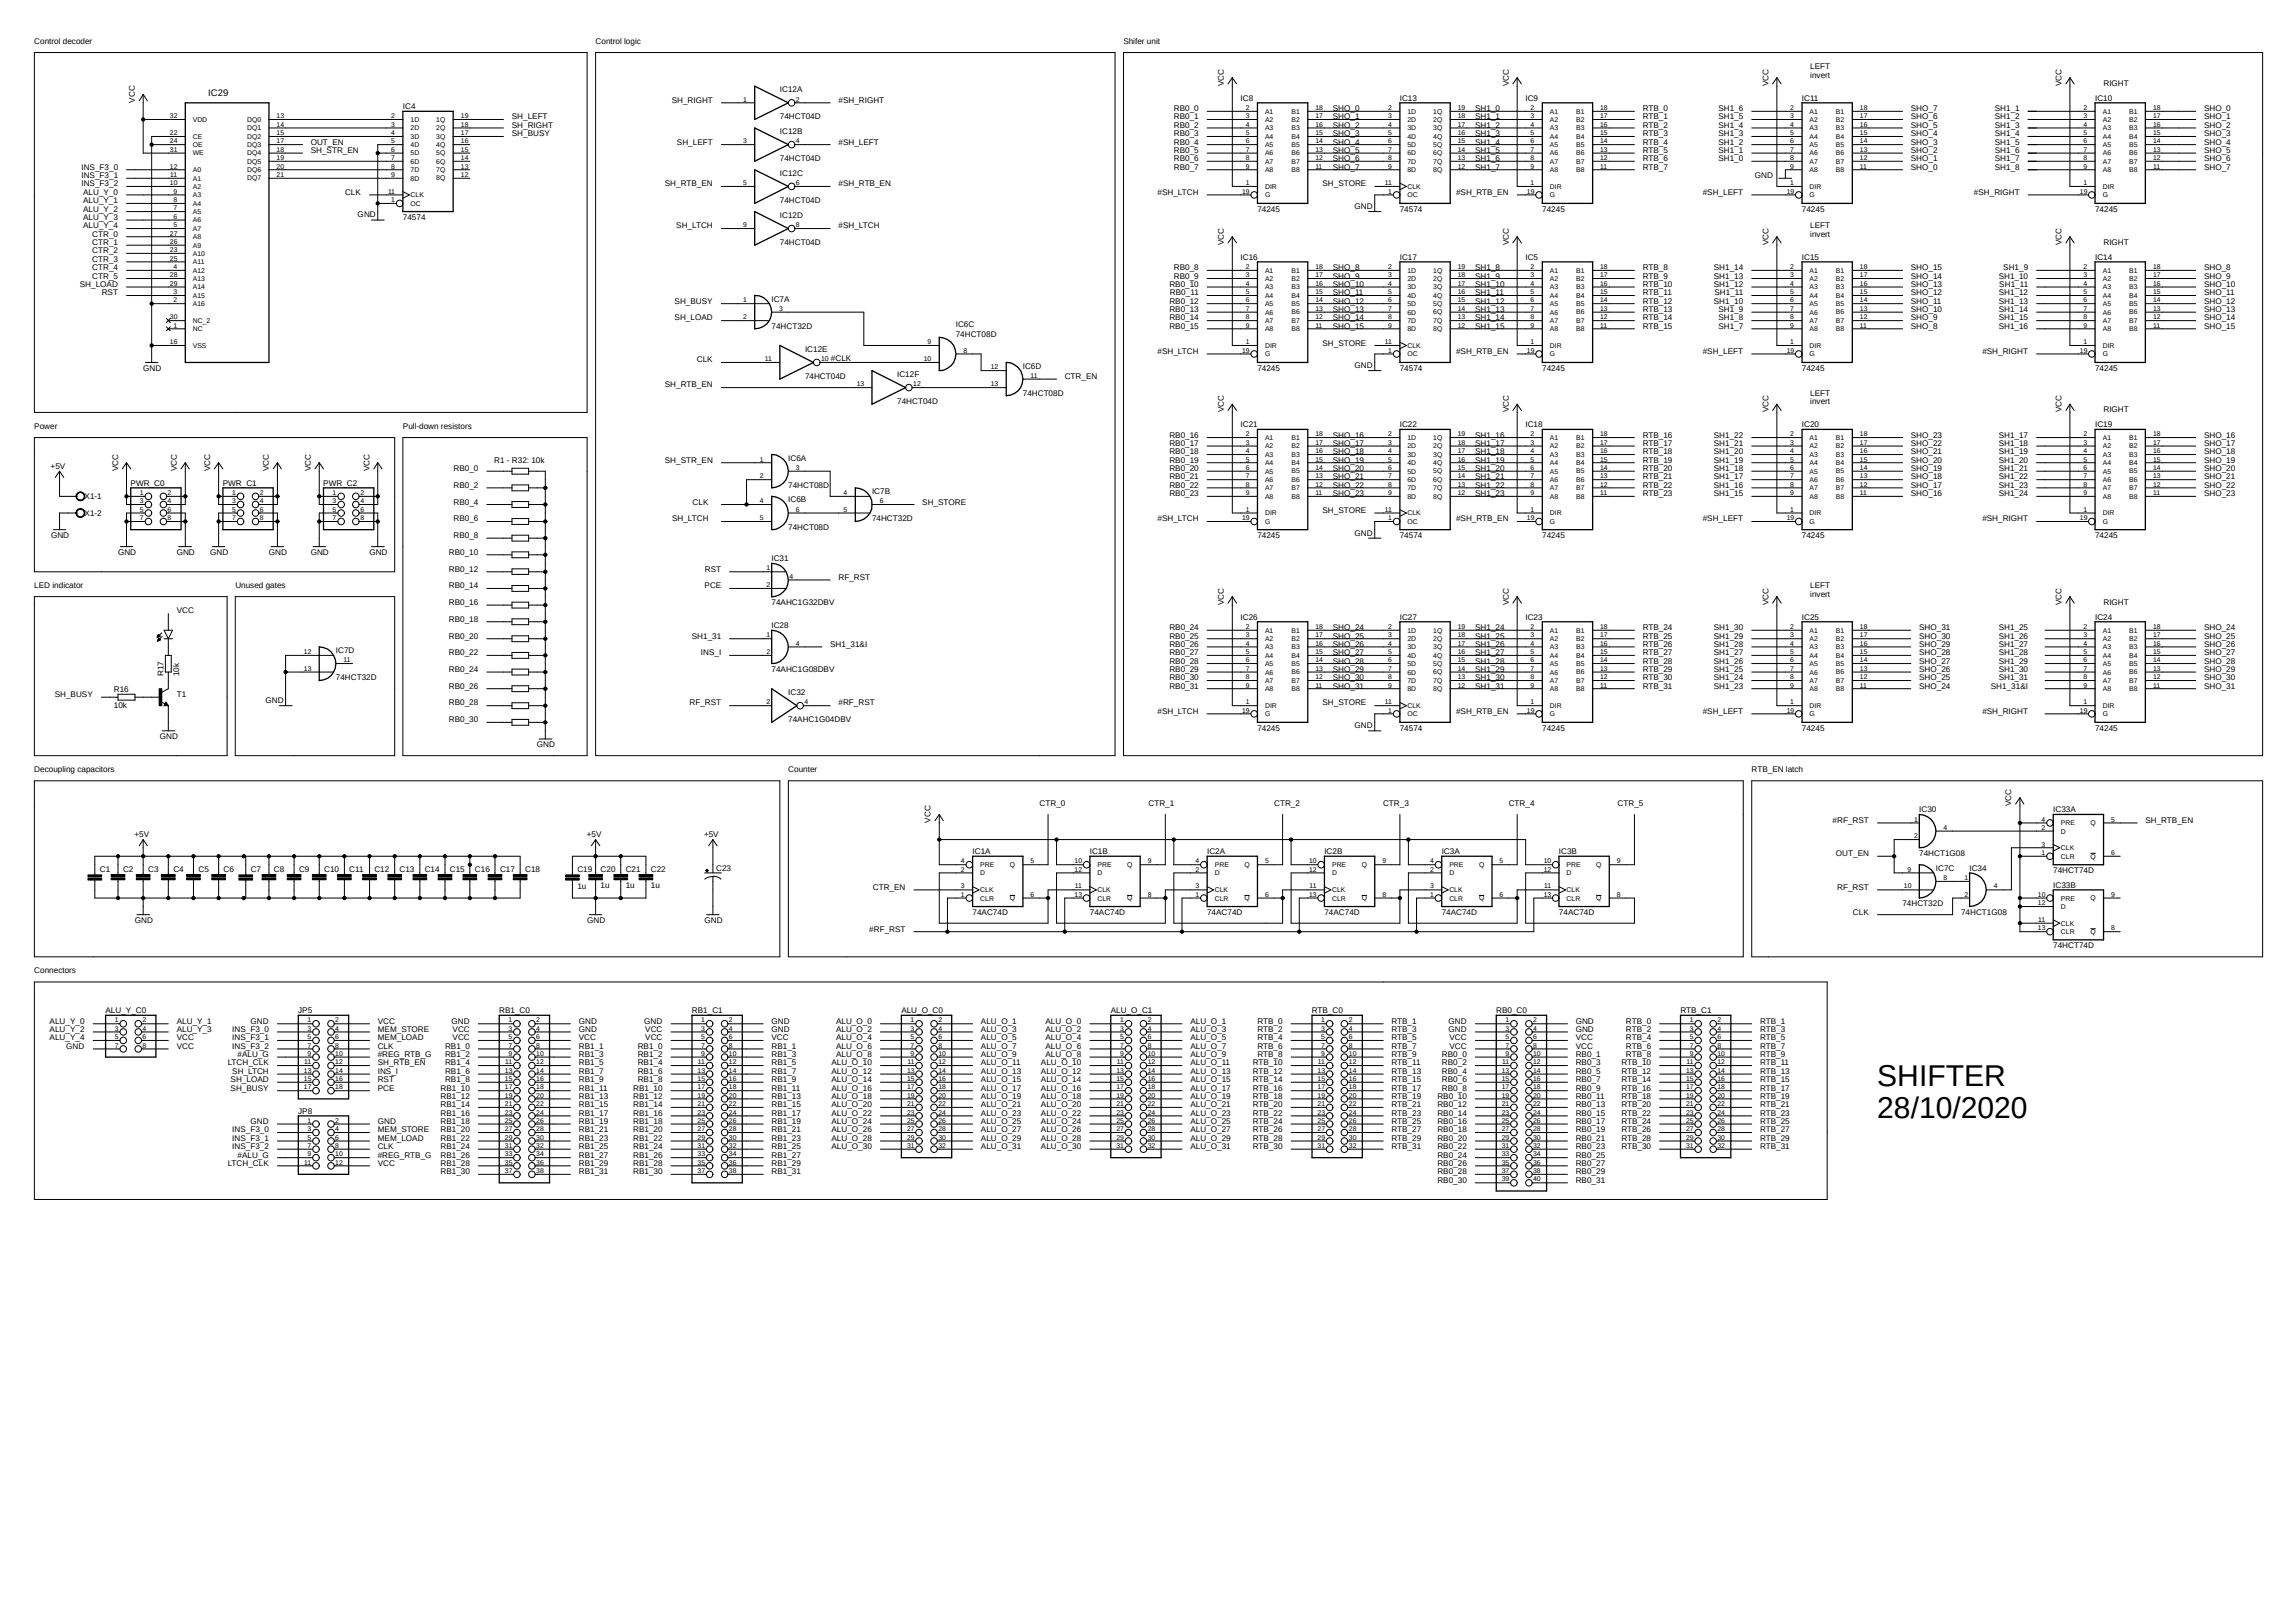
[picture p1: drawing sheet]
<svg xmlns="http://www.w3.org/2000/svg" width="297mm" height="210mm" viewBox="0 0 297 210" stroke-linecap="round" stroke-linejoin="round" font-family="sans-serif">
<defs><g id="words">
<g font-size="3.9">
<text x="242.9" y="140.5">SHIFTER</text>
<text x="242.9" y="144.7">28/10/2020</text>
</g>
<text font-size="1.2" x="26.9" y="12.5">IC29</text>
<g font-size="1.1">
<text x="4.4" y="5.7">Control decoder</text>
<text x="77.1" y="5.7">Control logic</text>
<text x="145.3" y="5.7">Shifer unit</text>
<text x="100.9" y="11.9">IC12A</text>
<text x="158.3" y="11.1" transform="rotate(-90 158.3 11.1)">VCC</text>
<text x="195.2" y="11.1" transform="rotate(-90 195.2 11.1)">VCC</text>
<text x="228.8" y="11.1" transform="rotate(-90 228.8 11.1)">VCC</text>
<text x="234.2" y="9">LEFT</text>
<text x="234.2" y="10">invert</text>
<text x="266.7" y="11.1" transform="rotate(-90 266.7 11.1)">VCC</text>
<text x="272.1" y="11.1">RIGHT</text>
<text x="17.4" y="13.3" transform="rotate(-90 17.4 13.3)">VCC</text>
<text x="52.1" y="14.1">IC4</text>
<text x="66.2" y="15.5">SH_LEFT</text>
<text x="66.2" y="16.5">SH_RIGHT</text>
<text x="66.2" y="17.6">SH_BUSY</text>
<text x="86.9" y="13.3">SH_RIGHT</text>
<text x="100.9" y="15.5">74HCT04D</text>
<text x="100.9" y="17.4">IC12B</text>
<text x="108.5" y="13.3">#SH_RIGHT</text>
<text x="151.9" y="14.4">RB0_0</text>
<text x="151.9" y="15.5">RB0_1</text>
<text x="151.9" y="16.5">RB0_2</text>
<text x="151.9" y="17.6">RB0_3</text>
<text x="160.5" y="13">IC8</text>
<text x="172.4" y="14.4">SHO_0</text>
<text x="172.4" y="15.5">SHO_1</text>
<text x="172.4" y="16.5">SHO_2</text>
<text x="172.4" y="17.6">SHO_3</text>
<text x="181.1" y="13">IC13</text>
<text x="190.8" y="14.4">SH1_0</text>
<text x="190.8" y="15.5">SH1_1</text>
<text x="190.8" y="16.5">SH1_2</text>
<text x="190.8" y="17.6">SH1_3</text>
<text x="197.4" y="13">IC9</text>
<text x="212.5" y="14.4">RTB_0</text>
<text x="212.5" y="15.5">RTB_1</text>
<text x="212.5" y="16.5">RTB_2</text>
<text x="212.5" y="17.6">RTB_3</text>
<text x="222.3" y="17.6">SH1_3</text>
<text x="222.3" y="16.5">SH1_4</text>
<text x="222.3" y="15.5">SH1_5</text>
<text x="222.3" y="14.4">SH1_6</text>
<text x="233.1" y="13">IC11</text>
<text x="247.2" y="17.6">SHO_4</text>
<text x="247.2" y="16.5">SHO_5</text>
<text x="247.2" y="15.5">SHO_6</text>
<text x="247.2" y="14.4">SHO_7</text>
<text x="258.1" y="14.4">SH1_1</text>
<text x="258.1" y="15.5">SH1_2</text>
<text x="258.1" y="16.5">SH1_3</text>
<text x="258.1" y="17.6">SH1_4</text>
<text x="271" y="13">IC10</text>
<text x="285.1" y="14.4">SHO_0</text>
<text x="285.1" y="15.5">SHO_1</text>
<text x="285.1" y="16.5">SHO_2</text>
<text x="285.1" y="17.6">SHO_3</text>
<text x="10.5" y="22">INS_F3_0</text>
<text x="10.5" y="23">INS_F3_1</text>
<text x="40.2" y="19.8">SH_STR_EN</text>
<text x="40.2" y="18.7">OUT_EN</text>
<text x="87.6" y="18.7">SH_LEFT</text>
<text x="100.9" y="20.9">74HCT04D</text>
<text x="100.9" y="22.8">IC12C</text>
<text x="108.5" y="18.7">#SH_LEFT</text>
<text x="151.9" y="18.7">RB0_4</text>
<text x="151.9" y="19.8">RB0_5</text>
<text x="151.9" y="20.9">RB0_6</text>
<text x="151.9" y="22">RB0_7</text>
<text x="172.4" y="18.7">SHO_4</text>
<text x="172.4" y="19.8">SHO_5</text>
<text x="172.4" y="20.9">SHO_6</text>
<text x="172.4" y="22">SHO_7</text>
<text x="190.8" y="18.7">SH1_4</text>
<text x="190.8" y="19.8">SH1_5</text>
<text x="190.8" y="20.9">SH1_6</text>
<text x="190.8" y="22">SH1_7</text>
<text x="212.5" y="18.7">RTB_4</text>
<text x="212.5" y="19.8">RTB_5</text>
<text x="212.5" y="20.9">RTB_6</text>
<text x="212.5" y="22">RTB_7</text>
<text x="222.3" y="20.9">SH1_0</text>
<text x="222.3" y="19.8">SH1_1</text>
<text x="222.3" y="18.7">SH1_2</text>
<text x="227" y="23">GND</text>
<text x="247.2" y="22">SHO_0</text>
<text x="247.2" y="20.9">SHO_1</text>
<text x="247.2" y="19.8">SHO_2</text>
<text x="247.2" y="18.7">SHO_3</text>
<text x="258.1" y="18.7">SH1_5</text>
<text x="258.1" y="19.8">SH1_6</text>
<text x="258.1" y="20.9">SH1_7</text>
<text x="258.1" y="22">SH1_8</text>
<text x="285.1" y="18.7">SHO_4</text>
<text x="285.1" y="19.8">SHO_5</text>
<text x="285.1" y="20.9">SHO_6</text>
<text x="285.1" y="22">SHO_7</text>
<text x="10.5" y="24.1">INS_F3_2</text>
<text x="10.8" y="25.2">ALU_Y_0</text>
<text x="10.8" y="27.4">ALU_Y_2</text>
<text x="10.8" y="29.5">ALU_Y_4</text>
<text x="10.8" y="26.3">ALU_Y_1</text>
<text x="10.8" y="28.5">ALU_Y_3</text>
<text x="44.6" y="25.2">CLK</text>
<text x="46.3" y="28.1">GND</text>
<text x="52.1" y="28.5">74574</text>
<text x="86" y="24.1">SH_RTB_EN</text>
<text x="87.5" y="29.5">SH_LTCH</text>
<text x="100.9" y="26.3">74HCT04D</text>
<text x="100.9" y="28.2">IC12D</text>
<text x="108.5" y="29.5">#SH_LTCH</text>
<text x="108.5" y="24.1">#SH_RTB_EN</text>
<text x="149.8" y="25.2">#SH_LTCH</text>
<text x="162.7" y="27.4">74245</text>
<text x="171.1" y="24.1">SH_STORE</text>
<text x="175.2" y="27.1">GND</text>
<text x="181.1" y="27.4">74574</text>
<text x="188.4" y="25.2">#SH_RTB_EN</text>
<text x="199.5" y="27.4">74245</text>
<text x="220.3" y="25.2">#SH_LEFT</text>
<text x="233.1" y="27.4">74245</text>
<text x="234.2" y="29.5">LEFT</text>
<text x="255.4" y="25.2">#SH_RIGHT</text>
<text x="271" y="27.4">74245</text>
<text x="11.9" y="30.6">CTR_0</text>
<text x="11.9" y="31.7">CTR_1</text>
<text x="11.9" y="32.8">CTR_2</text>
<text x="11.9" y="33.9">CTR_3</text>
<text x="11.9" y="35">CTR_4</text>
<text x="100.9" y="31.7">74HCT04D</text>
<text x="151.9" y="35">RB0_8</text>
<text x="158.3" y="31.7" transform="rotate(-90 158.3 31.7)">VCC</text>
<text x="160.5" y="33.6">IC16</text>
<text x="172.4" y="35">SHO_8</text>
<text x="181.1" y="33.6">IC17</text>
<text x="190.8" y="35">SH1_8</text>
<text x="195.2" y="31.7" transform="rotate(-90 195.2 31.7)">VCC</text>
<text x="197.4" y="33.6">IC5</text>
<text x="212.5" y="35">RTB_8</text>
<text x="221.7" y="35">SH1_14</text>
<text x="228.8" y="31.7" transform="rotate(-90 228.8 31.7)">VCC</text>
<text x="233.1" y="33.6">IC15</text>
<text x="234.2" y="30.6">invert</text>
<text x="247.2" y="35">SHO_15</text>
<text x="259.2" y="35">SH1_9</text>
<text x="266.7" y="31.7" transform="rotate(-90 266.7 31.7)">VCC</text>
<text x="271" y="33.6">IC14</text>
<text x="272.1" y="31.7">RIGHT</text>
<text x="285.1" y="35">SHO_8</text>
<text x="10.3" y="37.1">SH_LOAD</text>
<text x="11.9" y="36">CTR_5</text>
<text x="13.2" y="38.2">RST</text>
<text x="87.3" y="41.5">SH_LOAD</text>
<text x="87.3" y="39.3">SH_BUSY</text>
<text x="99.8" y="39">IC7A</text>
<text x="151.3" y="37.1">RB0_10</text>
<text x="151.3" y="39.3">RB0_12</text>
<text x="151.3" y="40.4">RB0_13</text>
<text x="151.3" y="41.5">RB0_14</text>
<text x="151.4" y="38.2">RB0_11</text>
<text x="151.9" y="36">RB0_9</text>
<text x="172.4" y="36">SHO_9</text>
<text x="172.4" y="37.1">SHO_10</text>
<text x="172.4" y="38.2">SHO_11</text>
<text x="172.4" y="39.3">SHO_12</text>
<text x="172.4" y="40.4">SHO_13</text>
<text x="172.4" y="41.5">SHO_14</text>
<text x="190.8" y="36">SH1_9</text>
<text x="190.8" y="37.1">SH1_10</text>
<text x="190.8" y="38.2">SH1_11</text>
<text x="190.8" y="39.3">SH1_12</text>
<text x="190.8" y="40.4">SH1_13</text>
<text x="190.8" y="41.5">SH1_14</text>
<text x="212.5" y="36">RTB_9</text>
<text x="212.5" y="37.1">RTB_10</text>
<text x="212.5" y="38.2">RTB_11</text>
<text x="212.5" y="39.3">RTB_12</text>
<text x="212.5" y="40.4">RTB_13</text>
<text x="212.5" y="41.5">RTB_14</text>
<text x="221.7" y="39.3">SH1_10</text>
<text x="221.7" y="37.1">SH1_12</text>
<text x="221.7" y="36">SH1_13</text>
<text x="221.8" y="38.2">SH1_11</text>
<text x="222.3" y="41.5">SH1_8</text>
<text x="222.3" y="40.4">SH1_9</text>
<text x="247.2" y="41.5">SHO_9</text>
<text x="247.2" y="40.4">SHO_10</text>
<text x="247.2" y="39.3">SHO_11</text>
<text x="247.2" y="38.2">SHO_12</text>
<text x="247.2" y="37.1">SHO_13</text>
<text x="247.2" y="36">SHO_14</text>
<text x="258.6" y="36">SH1_10</text>
<text x="258.6" y="38.2">SH1_12</text>
<text x="258.6" y="39.3">SH1_13</text>
<text x="258.6" y="40.4">SH1_14</text>
<text x="258.6" y="41.5">SH1_15</text>
<text x="258.7" y="37.1">SH1_11</text>
<text x="285.1" y="36">SHO_9</text>
<text x="285.1" y="37.1">SHO_10</text>
<text x="285.1" y="38.2">SHO_11</text>
<text x="285.1" y="39.3">SHO_12</text>
<text x="285.1" y="40.4">SHO_13</text>
<text x="285.1" y="41.5">SHO_14</text>
<text x="18.5" y="48">GND</text>
<text x="90.2" y="46.9">CLK</text>
<text x="99.8" y="42.5">74HCT32D</text>
<text x="104.1" y="45.5">IC12E</text>
<text x="107.5" y="46.7">#CLK</text>
<text x="123.7" y="43.6">74HCT08D</text>
<text x="123.7" y="42.3">IC6C</text>
<text x="132.3" y="47.7">IC6D</text>
<text x="149.8" y="45.8">#SH_LTCH</text>
<text x="151.3" y="42.5">RB0_15</text>
<text x="162.7" y="48">74245</text>
<text x="171.1" y="44.7">SH_STORE</text>
<text x="172.4" y="42.5">SHO_15</text>
<text x="175.2" y="47.6">GND</text>
<text x="181.1" y="48">74574</text>
<text x="188.4" y="45.8">#SH_RTB_EN</text>
<text x="190.8" y="42.5">SH1_15</text>
<text x="199.5" y="48">74245</text>
<text x="212.5" y="42.5">RTB_15</text>
<text x="220.3" y="45.8">#SH_LEFT</text>
<text x="222.3" y="42.5">SH1_7</text>
<text x="233.1" y="48">74245</text>
<text x="247.2" y="42.5">SHO_8</text>
<text x="256.5" y="45.8">#SH_RIGHT</text>
<text x="258.6" y="42.5">SH1_16</text>
<text x="271" y="48">74245</text>
<text x="285.1" y="42.5">SHO_15</text>
<text x="86" y="50.1">SH_RTB_EN</text>
<text x="104.1" y="49">74HCT04D</text>
<text x="116.1" y="52.3">74HCT04D</text>
<text x="116.1" y="48.8">IC12F</text>
<text x="132.3" y="51.2">74HCT08D</text>
<text x="137.7" y="49">CTR_EN</text>
<text x="158.3" y="53.4" transform="rotate(-90 158.3 53.4)">VCC</text>
<text x="195.2" y="53.4" transform="rotate(-90 195.2 53.4)">VCC</text>
<text x="228.8" y="53.4" transform="rotate(-90 228.8 53.4)">VCC</text>
<text x="234.2" y="51.2">LEFT</text>
<text x="234.2" y="52.3">invert</text>
<text x="266.7" y="53.4" transform="rotate(-90 266.7 53.4)">VCC</text>
<text x="272.1" y="53.4">RIGHT</text>
<text x="4.4" y="55.5">Power</text>
<text x="52.1" y="55.5">Pull-down resistors</text>
<text x="63.9" y="59.9">R1 - R32: 10k</text>
<text x="86" y="59.9">SH_STR_EN</text>
<text x="102" y="59.6">IC6A</text>
<text x="151.3" y="56.6">RB0_16</text>
<text x="151.3" y="57.7">RB0_17</text>
<text x="151.3" y="58.8">RB0_18</text>
<text x="151.3" y="59.9">RB0_19</text>
<text x="160.5" y="55.3">IC21</text>
<text x="172.4" y="56.6">SHO_16</text>
<text x="172.4" y="57.7">SHO_17</text>
<text x="172.4" y="58.8">SHO_18</text>
<text x="172.4" y="59.9">SHO_19</text>
<text x="181.1" y="55.3">IC22</text>
<text x="190.8" y="56.6">SH1_16</text>
<text x="190.8" y="57.7">SH1_17</text>
<text x="190.8" y="58.8">SH1_18</text>
<text x="190.8" y="59.9">SH1_19</text>
<text x="197.4" y="55.3">IC18</text>
<text x="212.5" y="56.6">RTB_16</text>
<text x="212.5" y="57.7">RTB_17</text>
<text x="212.5" y="58.8">RTB_18</text>
<text x="212.5" y="59.9">RTB_19</text>
<text x="221.7" y="59.9">SH1_19</text>
<text x="221.7" y="58.8">SH1_20</text>
<text x="221.7" y="57.7">SH1_21</text>
<text x="221.7" y="56.6">SH1_22</text>
<text x="233.1" y="55.3">IC20</text>
<text x="247.2" y="59.9">SHO_20</text>
<text x="247.2" y="58.8">SHO_21</text>
<text x="247.2" y="57.7">SHO_22</text>
<text x="247.2" y="56.6">SHO_23</text>
<text x="258.6" y="56.6">SH1_17</text>
<text x="258.6" y="57.7">SH1_18</text>
<text x="258.6" y="58.8">SH1_19</text>
<text x="258.6" y="59.9">SH1_20</text>
<text x="271" y="55.3">IC19</text>
<text x="285.1" y="56.6">SHO_16</text>
<text x="285.1" y="57.7">SHO_17</text>
<text x="285.1" y="58.8">SHO_18</text>
<text x="285.1" y="59.9">SHO_19</text>
<text x="6.5" y="60.6">+5V</text>
<text x="10.9" y="64.6">X1-1</text>
<text x="15.3" y="61" transform="rotate(-90 15.3 61)">VCC</text>
<text x="16.9" y="62.9">PWR_C0</text>
<text x="22.9" y="61" transform="rotate(-90 22.9 61)">VCC</text>
<text x="27.2" y="61" transform="rotate(-90 27.2 61)">VCC</text>
<text x="28.8" y="62.9">PWR_C1</text>
<text x="34.8" y="61" transform="rotate(-90 34.8 61)">VCC</text>
<text x="40.2" y="61" transform="rotate(-90 40.2 61)">VCC</text>
<text x="41.8" y="62.9">PWR_C2</text>
<text x="47.8" y="61" transform="rotate(-90 47.8 61)">VCC</text>
<text x="58.7" y="61">RB0_0</text>
<text x="58.7" y="63.1">RB0_2</text>
<text x="58.7" y="65.3">RB0_4</text>
<text x="89.6" y="65.3">CLK</text>
<text x="102" y="63.1">74HCT08D</text>
<text x="102" y="65">IC6B</text>
<text x="112.8" y="63.9">IC7B</text>
<text x="119.3" y="65.3">SH_STORE</text>
<text x="151.3" y="61">RB0_20</text>
<text x="151.3" y="62">RB0_21</text>
<text x="151.3" y="63.1">RB0_22</text>
<text x="151.3" y="64.2">RB0_23</text>
<text x="172.4" y="61">SHO_20</text>
<text x="172.4" y="62">SHO_21</text>
<text x="172.4" y="63.1">SHO_22</text>
<text x="172.4" y="64.2">SHO_23</text>
<text x="190.8" y="61">SH1_20</text>
<text x="190.8" y="62">SH1_21</text>
<text x="190.8" y="63.1">SH1_22</text>
<text x="190.8" y="64.2">SH1_23</text>
<text x="212.5" y="61">RTB_20</text>
<text x="212.5" y="62">RTB_21</text>
<text x="212.5" y="63.1">RTB_22</text>
<text x="212.5" y="64.2">RTB_23</text>
<text x="221.7" y="64.2">SH1_15</text>
<text x="221.7" y="63.1">SH1_16</text>
<text x="221.7" y="62">SH1_17</text>
<text x="221.7" y="61">SH1_18</text>
<text x="247.2" y="64.2">SHO_16</text>
<text x="247.2" y="63.1">SHO_17</text>
<text x="247.2" y="62">SHO_18</text>
<text x="247.2" y="61">SHO_19</text>
<text x="258.6" y="61">SH1_21</text>
<text x="258.6" y="62">SH1_22</text>
<text x="258.6" y="63.1">SH1_23</text>
<text x="258.6" y="64.2">SH1_24</text>
<text x="285.1" y="61">SHO_20</text>
<text x="285.1" y="62">SHO_21</text>
<text x="285.1" y="63.1">SHO_22</text>
<text x="285.1" y="64.2">SHO_23</text>
<text x="6.6" y="69.6">GND</text>
<text x="10.9" y="66.8">X1-2</text>
<text x="15.3" y="71.8">GND</text>
<text x="22.9" y="71.8">GND</text>
<text x="27.2" y="71.8">GND</text>
<text x="34.8" y="71.8">GND</text>
<text x="40.2" y="71.8">GND</text>
<text x="47.8" y="71.8">GND</text>
<text x="58.1" y="71.8">RB0_10</text>
<text x="58.7" y="67.5">RB0_6</text>
<text x="58.7" y="69.6">RB0_8</text>
<text x="86.9" y="67.5">SH_LTCH</text>
<text x="102" y="68.5">74HCT08D</text>
<text x="112.8" y="67.5">74HCT32D</text>
<text x="149.8" y="67.5">#SH_LTCH</text>
<text x="162.7" y="69.6">74245</text>
<text x="171.1" y="66.4">SH_STORE</text>
<text x="175.2" y="69.3">GND</text>
<text x="181.1" y="69.6">74574</text>
<text x="188.4" y="67.5">#SH_RTB_EN</text>
<text x="199.5" y="69.6">74245</text>
<text x="220.3" y="67.5">#SH_LEFT</text>
<text x="233.1" y="69.6">74245</text>
<text x="256.5" y="67.5">#SH_RIGHT</text>
<text x="271" y="69.6">74245</text>
<text x="4.4" y="76.1">LED indicator</text>
<text x="30.4" y="76.1">Unused gates</text>
<text x="58.1" y="74">RB0_12</text>
<text x="58.1" y="76.1">RB0_14</text>
<text x="91.2" y="76.1">PCE</text>
<text x="91.2" y="74">RST</text>
<text x="99.8" y="72.6">IC31</text>
<text x="108.5" y="75">RF_RST</text>
<text x="234.2" y="76.1">LEFT</text>
<text x="234.2" y="77.2">invert</text>
<text x="22.9" y="79.4">VCC</text>
<text x="58.1" y="78.3">RB0_16</text>
<text x="58.1" y="80.5">RB0_18</text>
<text x="58.1" y="82.6">RB0_20</text>
<text x="89.5" y="82.6">SH1_31</text>
<text x="99.8" y="78.3">74AHC1G32DBV</text>
<text x="99.8" y="81.3">IC28</text>
<text x="107.4" y="83.7">SH1_31&amp;I</text>
<text x="151.3" y="81.5">RB0_24</text>
<text x="151.3" y="82.6">RB0_25</text>
<text x="151.3" y="83.7">RB0_26</text>
<text x="158.3" y="78.3" transform="rotate(-90 158.3 78.3)">VCC</text>
<text x="160.5" y="80.2">IC26</text>
<text x="172.4" y="81.5">SHO_24</text>
<text x="172.4" y="82.6">SHO_25</text>
<text x="172.4" y="83.7">SHO_26</text>
<text x="181.1" y="80.2">IC27</text>
<text x="190.8" y="81.5">SH1_24</text>
<text x="190.8" y="82.6">SH1_25</text>
<text x="190.8" y="83.7">SH1_26</text>
<text x="195.2" y="78.3" transform="rotate(-90 195.2 78.3)">VCC</text>
<text x="197.4" y="80.2">IC23</text>
<text x="212.5" y="82.6">RTB_25</text>
<text x="212.5" y="83.7">RTB_26</text>
<text x="212.5" y="81.5">RTB_24</text>
<text x="221.7" y="83.7">SH1_28</text>
<text x="221.7" y="82.6">SH1_29</text>
<text x="221.7" y="81.5">SH1_30</text>
<text x="228.8" y="78.3" transform="rotate(-90 228.8 78.3)">VCC</text>
<text x="233.1" y="80.2">IC25</text>
<text x="248.3" y="83.7">SHO_29</text>
<text x="248.3" y="82.6">SHO_30</text>
<text x="248.3" y="81.5">SHO_31</text>
<text x="258.6" y="81.5">SH1_25</text>
<text x="258.6" y="82.6">SH1_26</text>
<text x="258.6" y="83.7">SH1_27</text>
<text x="266.7" y="78.3" transform="rotate(-90 266.7 78.3)">VCC</text>
<text x="271" y="80.2">IC24</text>
<text x="272.1" y="78.3">RIGHT</text>
<text x="285.1" y="81.5">SHO_24</text>
<text x="285.1" y="82.6">SHO_25</text>
<text x="285.1" y="83.7">SHO_26</text>
<text x="14.7" y="89.6">R16</text>
<text x="21.1" y="87.5" transform="rotate(-90 21.1 87.5)">R17</text>
<text x="23.2" y="87.5" transform="rotate(-90 23.2 87.5)">10k</text>
<text x="43.5" y="88">74HCT32D</text>
<text x="43.5" y="84.5">IC7D</text>
<text x="58.1" y="84.8">RB0_22</text>
<text x="58.1" y="87">RB0_24</text>
<text x="58.1" y="89.1">RB0_26</text>
<text x="90.7" y="84.8">INS_I</text>
<text x="99.8" y="87">74AHC1G08DBV</text>
<text x="102" y="89.9">IC32</text>
<text x="151.3" y="84.8">RB0_27</text>
<text x="151.3" y="85.9">RB0_28</text>
<text x="151.3" y="87">RB0_29</text>
<text x="151.3" y="88">RB0_30</text>
<text x="151.3" y="89.1">RB0_31</text>
<text x="172.4" y="84.8">SHO_27</text>
<text x="172.4" y="85.9">SHO_28</text>
<text x="172.4" y="87">SHO_29</text>
<text x="172.4" y="88">SHO_30</text>
<text x="172.4" y="89.1">SHO_31</text>
<text x="190.8" y="84.8">SH1_27</text>
<text x="190.8" y="85.9">SH1_28</text>
<text x="190.8" y="87">SH1_29</text>
<text x="190.8" y="88">SH1_30</text>
<text x="190.8" y="89.1">SH1_31</text>
<text x="212.5" y="84.8">RTB_27</text>
<text x="212.5" y="85.9">RTB_28</text>
<text x="212.5" y="87">RTB_29</text>
<text x="212.5" y="89.1">RTB_31</text>
<text x="212.5" y="88">RTB_30</text>
<text x="221.7" y="89.1">SH1_23</text>
<text x="221.7" y="88">SH1_24</text>
<text x="221.7" y="87">SH1_25</text>
<text x="221.7" y="85.9">SH1_26</text>
<text x="221.7" y="84.8">SH1_27</text>
<text x="248.3" y="89.1">SHO_24</text>
<text x="248.3" y="88">SHO_25</text>
<text x="248.3" y="87">SHO_26</text>
<text x="248.3" y="85.9">SHO_27</text>
<text x="248.3" y="84.8">SHO_28</text>
<text x="257.6" y="89.1">SH1_31&amp;I</text>
<text x="258.6" y="84.8">SH1_28</text>
<text x="258.6" y="85.9">SH1_29</text>
<text x="258.6" y="87">SH1_30</text>
<text x="258.6" y="88">SH1_31</text>
<text x="285.1" y="84.8">SHO_27</text>
<text x="285.1" y="85.9">SHO_28</text>
<text x="285.1" y="87">SHO_29</text>
<text x="285.1" y="88">SHO_30</text>
<text x="285.1" y="89.1">SHO_31</text>
<text x="7.1" y="90.2">SH_BUSY</text>
<text x="14.7" y="91.6">10k</text>
<text x="20.7" y="95.6">GND</text>
<text x="22.9" y="90.2">T1</text>
<text x="34.3" y="91">GND</text>
<text x="58.1" y="91.3">RB0_28</text>
<text x="58.1" y="93.5">RB0_30</text>
<text x="89.2" y="91.3">RF_RST</text>
<text x="102" y="93.5">74AHC1G04DBV</text>
<text x="108.5" y="91.3">#RF_RST</text>
<text x="149.8" y="92.4">#SH_LTCH</text>
<text x="162.7" y="94.5">74245</text>
<text x="171.1" y="91.3">SH_STORE</text>
<text x="175.2" y="94.2">GND</text>
<text x="181.1" y="94.5">74574</text>
<text x="188.4" y="92.4">#SH_RTB_EN</text>
<text x="199.5" y="94.5">74245</text>
<text x="220.3" y="92.4">#SH_LEFT</text>
<text x="233.1" y="94.5">74245</text>
<text x="256.5" y="92.4">#SH_RIGHT</text>
<text x="271" y="94.5">74245</text>
<text x="4.4" y="100">Decoupling capacitors</text>
<text x="69.5" y="96.7">GND</text>
<text x="102" y="100">Counter</text>
<text x="226.6" y="100">RTB_EN latch</text>
<text x="120.4" y="106.5" transform="rotate(-90 120.4 106.5)">VCC</text>
<text x="134.5" y="104.3">CTR_0</text>
<text x="148.6" y="104.3">CTR_1</text>
<text x="164.8" y="104.3">CTR_2</text>
<text x="178.9" y="104.3">CTR_3</text>
<text x="195.2" y="104.3">CTR_4</text>
<text x="209.3" y="104.3">CTR_5</text>
<text x="237.1" y="106.5">#RF_RST</text>
<text x="248.3" y="105.1">IC30</text>
<text x="260.2" y="104.3" transform="rotate(-90 260.2 104.3)">VCC</text>
<text x="265.6" y="105.1">IC33A</text>
<text x="277.6" y="106.5">SH_RTB_EN</text>
<text x="12.9" y="112.8">C1</text>
<text x="15.9" y="112.8">C2</text>
<text x="17.4" y="108.3">+5V</text>
<text x="19.2" y="112.8">C3</text>
<text x="22.4" y="112.8">C4</text>
<text x="25.7" y="112.8">C5</text>
<text x="28.9" y="112.8">C6</text>
<text x="32.4" y="112.8">C7</text>
<text x="35.4" y="112.8">C8</text>
<text x="38.7" y="112.8">C9</text>
<text x="41.9" y="112.8">C10</text>
<text x="45.2" y="112.8">C11</text>
<text x="48.4" y="112.8">C12</text>
<text x="51.7" y="112.8">C13</text>
<text x="54.9" y="112.8">C14</text>
<text x="58.2" y="112.8">C15</text>
<text x="61.4" y="112.8">C16</text>
<text x="64.7" y="112.8">C17</text>
<text x="67.9" y="112.8">C18</text>
<text x="74.7" y="112.8">C19</text>
<text x="75.9" y="108.3">+5V</text>
<text x="77.7" y="112.8">C20</text>
<text x="81" y="112.8">C21</text>
<text x="84.2" y="112.8">C22</text>
<text x="91.1" y="108.3">+5V</text>
<text x="92.7" y="112.7">C23</text>
<text x="125.8" y="110.5">IC1A</text>
<text x="141" y="110.5">IC1B</text>
<text x="156.2" y="110.5">IC2A</text>
<text x="171.3" y="110.5">IC2B</text>
<text x="186.5" y="110.5">IC3A</text>
<text x="201.7" y="110.5">IC3B</text>
<text x="237.5" y="110.8">OUT_EN</text>
<text x="248.3" y="110.8">74HCT1G08</text>
<text x="250.5" y="112.7">IC7C</text>
<text x="254.8" y="112.7">IC34</text>
<text x="265.6" y="113">74HCT74D</text>
<text x="17.4" y="119.5">GND</text>
<text x="74.7" y="115">1u</text>
<text x="76" y="119.5">GND</text>
<text x="77.7" y="115">1u</text>
<text x="81" y="115">1u</text>
<text x="84.2" y="115">1u</text>
<text x="91.1" y="119.5">GND</text>
<text x="112.9" y="115.1">CTR_EN</text>
<text x="125.8" y="118.4">74AC74D</text>
<text x="141" y="118.4">74AC74D</text>
<text x="156.2" y="118.4">74AC74D</text>
<text x="171.3" y="118.4">74AC74D</text>
<text x="186.5" y="118.4">74AC74D</text>
<text x="201.7" y="118.4">74AC74D</text>
<text x="237.7" y="115.1">RF_RST</text>
<text x="239.7" y="118.4">CLK</text>
<text x="246.1" y="117.3">74HCT32D</text>
<text x="253.7" y="118.4">74HCT1G08</text>
<text x="265.6" y="114.9">IC33B</text>
<text x="4.4" y="126">Connectors</text>
<text x="112.5" y="120.5">#RF_RST</text>
<text x="265.6" y="122.7">74HCT74D</text>
<text x="13.6" y="131.1">ALU_Y_C0</text>
<text x="38.6" y="131.1">JP5</text>
<text x="64.6" y="131.1">RB1_C0</text>
<text x="89.5" y="131.1">RB1_C1</text>
<text x="116.6" y="131.1">ALU_O_C0</text>
<text x="143.7" y="131.1">ALU_O_C1</text>
<text x="169.7" y="131.1">RTB_C0</text>
<text x="193.6" y="131.1">RB0_C0</text>
<text x="217.4" y="131.1">RTB_C1</text>
<text x="6.4" y="132.5">ALU_Y_0</text>
<text x="6.4" y="133.5">ALU_Y_2</text>
<text x="6.4" y="134.6">ALU_Y_4</text>
<text x="8.6" y="135.7">GND</text>
<text x="22.9" y="134.6">VCC</text>
<text x="22.9" y="135.7">VCC</text>
<text x="22.9" y="132.5">ALU_Y_1</text>
<text x="22.9" y="133.5">ALU_Y_3</text>
<text x="29.5" y="137.9">LTCH_CLK</text>
<text x="30.1" y="133.5">INS_F3_0</text>
<text x="30.1" y="134.6">INS_F3_1</text>
<text x="30.1" y="135.7">INS_F3_2</text>
<text x="30.7" y="136.8">#ALU_G</text>
<text x="32.4" y="132.5">GND</text>
<text x="48.9" y="132.5">VCC</text>
<text x="48.9" y="135.7">CLK</text>
<text x="48.9" y="133.5">MEM_STORE</text>
<text x="48.9" y="134.6">MEM_LOAD</text>
<text x="48.9" y="136.8">#REG_RTB_G</text>
<text x="48.9" y="137.9">SH_RTB_EN</text>
<text x="57.6" y="135.7">RB1_0</text>
<text x="57.6" y="136.8">RB1_2</text>
<text x="57.6" y="137.9">RB1_4</text>
<text x="58.4" y="132.5">GND</text>
<text x="58.6" y="133.5">VCC</text>
<text x="58.6" y="134.6">VCC</text>
<text x="74.9" y="134.6">VCC</text>
<text x="74.9" y="132.5">GND</text>
<text x="74.9" y="133.5">GND</text>
<text x="74.9" y="135.7">RB1_1</text>
<text x="74.9" y="136.8">RB1_3</text>
<text x="74.9" y="137.9">RB1_5</text>
<text x="82.5" y="135.7">RB1_0</text>
<text x="82.5" y="136.8">RB1_2</text>
<text x="82.5" y="137.9">RB1_4</text>
<text x="83.4" y="132.5">GND</text>
<text x="83.5" y="133.5">VCC</text>
<text x="83.5" y="134.6">VCC</text>
<text x="99.8" y="134.6">VCC</text>
<text x="99.8" y="132.5">GND</text>
<text x="99.8" y="133.5">GND</text>
<text x="99.8" y="135.7">RB1_1</text>
<text x="99.8" y="136.8">RB1_3</text>
<text x="99.8" y="137.9">RB1_5</text>
<text x="107.6" y="137.9">ALU_O_10</text>
<text x="108.2" y="132.5">ALU_O_0</text>
<text x="108.2" y="133.5">ALU_O_2</text>
<text x="108.2" y="134.6">ALU_O_4</text>
<text x="108.2" y="135.7">ALU_O_6</text>
<text x="108.2" y="136.8">ALU_O_8</text>
<text x="126.9" y="132.5">ALU_O_1</text>
<text x="126.9" y="133.5">ALU_O_3</text>
<text x="126.9" y="134.6">ALU_O_5</text>
<text x="126.9" y="135.7">ALU_O_7</text>
<text x="126.9" y="136.8">ALU_O_9</text>
<text x="126.9" y="137.9">ALU_O_11</text>
<text x="134.7" y="137.9">ALU_O_10</text>
<text x="135.3" y="132.5">ALU_O_0</text>
<text x="135.3" y="133.5">ALU_O_2</text>
<text x="135.3" y="134.6">ALU_O_4</text>
<text x="135.3" y="135.7">ALU_O_6</text>
<text x="135.3" y="136.8">ALU_O_8</text>
<text x="154" y="132.5">ALU_O_1</text>
<text x="154" y="133.5">ALU_O_3</text>
<text x="154" y="134.6">ALU_O_5</text>
<text x="154" y="135.7">ALU_O_7</text>
<text x="154" y="136.8">ALU_O_9</text>
<text x="154" y="137.9">ALU_O_11</text>
<text x="162.1" y="137.9">RTB_10</text>
<text x="162.7" y="132.5">RTB_0</text>
<text x="162.7" y="133.5">RTB_2</text>
<text x="162.7" y="134.6">RTB_4</text>
<text x="162.7" y="135.7">RTB_6</text>
<text x="162.7" y="136.8">RTB_8</text>
<text x="180" y="132.5">RTB_1</text>
<text x="180" y="133.5">RTB_3</text>
<text x="180" y="134.6">RTB_5</text>
<text x="180" y="135.7">RTB_7</text>
<text x="180" y="136.8">RTB_9</text>
<text x="180" y="137.9">RTB_11</text>
<text x="186.6" y="136.8">RB0_0</text>
<text x="186.6" y="137.9">RB0_2</text>
<text x="187.4" y="133.5">GND</text>
<text x="187.4" y="132.5">GND</text>
<text x="187.5" y="134.6">VCC</text>
<text x="187.5" y="135.7">VCC</text>
<text x="203.9" y="135.7">VCC</text>
<text x="203.9" y="134.6">VCC</text>
<text x="203.9" y="133.5">GND</text>
<text x="203.9" y="132.5">GND</text>
<text x="203.9" y="136.8">RB0_1</text>
<text x="203.9" y="137.9">RB0_3</text>
<text x="209.8" y="137.9">RTB_10</text>
<text x="210.4" y="132.5">RTB_0</text>
<text x="210.4" y="133.5">RTB_2</text>
<text x="210.4" y="134.6">RTB_4</text>
<text x="210.4" y="135.7">RTB_6</text>
<text x="210.4" y="136.8">RTB_8</text>
<text x="227.7" y="132.5">RTB_1</text>
<text x="227.7" y="133.5">RTB_3</text>
<text x="227.7" y="134.6">RTB_5</text>
<text x="227.7" y="135.7">RTB_7</text>
<text x="227.7" y="136.8">RTB_9</text>
<text x="227.7" y="137.9">RTB_11</text>
<text x="29.8" y="140">SH_LOAD</text>
<text x="29.8" y="141.1">SH_BUSY</text>
<text x="30.1" y="139">SH_LTCH</text>
<text x="48.9" y="140">RST</text>
<text x="48.9" y="139">INS_I</text>
<text x="48.9" y="141.1">PCE</text>
<text x="57" y="141.1">RB1_10</text>
<text x="57" y="142.2">RB1_12</text>
<text x="57" y="143.3">RB1_14</text>
<text x="57.6" y="139">RB1_6</text>
<text x="57.6" y="140">RB1_8</text>
<text x="74.9" y="139">RB1_7</text>
<text x="74.9" y="140">RB1_9</text>
<text x="74.9" y="141.1">RB1_11</text>
<text x="74.9" y="142.2">RB1_13</text>
<text x="74.9" y="143.3">RB1_15</text>
<text x="81.9" y="141.1">RB1_10</text>
<text x="81.9" y="142.2">RB1_12</text>
<text x="81.9" y="143.3">RB1_14</text>
<text x="82.5" y="139">RB1_6</text>
<text x="82.5" y="140">RB1_8</text>
<text x="99.8" y="139">RB1_7</text>
<text x="99.8" y="140">RB1_9</text>
<text x="99.8" y="141.1">RB1_11</text>
<text x="99.8" y="142.2">RB1_13</text>
<text x="99.8" y="143.3">RB1_15</text>
<text x="107.6" y="139">ALU_O_12</text>
<text x="107.6" y="140">ALU_O_14</text>
<text x="107.6" y="141.1">ALU_O_16</text>
<text x="107.6" y="142.2">ALU_O_18</text>
<text x="107.6" y="143.3">ALU_O_20</text>
<text x="126.9" y="139">ALU_O_13</text>
<text x="126.9" y="140">ALU_O_15</text>
<text x="126.9" y="141.1">ALU_O_17</text>
<text x="126.9" y="142.2">ALU_O_19</text>
<text x="126.9" y="143.3">ALU_O_21</text>
<text x="134.7" y="139">ALU_O_12</text>
<text x="134.7" y="140">ALU_O_14</text>
<text x="134.7" y="141.1">ALU_O_16</text>
<text x="134.7" y="142.2">ALU_O_18</text>
<text x="134.7" y="143.3">ALU_O_20</text>
<text x="154" y="139">ALU_O_13</text>
<text x="154" y="140">ALU_O_15</text>
<text x="154" y="141.1">ALU_O_17</text>
<text x="154" y="142.2">ALU_O_19</text>
<text x="154" y="143.3">ALU_O_21</text>
<text x="162.1" y="139">RTB_12</text>
<text x="162.1" y="140">RTB_14</text>
<text x="162.1" y="141.1">RTB_16</text>
<text x="162.1" y="142.2">RTB_18</text>
<text x="162.1" y="143.3">RTB_20</text>
<text x="180" y="139">RTB_13</text>
<text x="180" y="140">RTB_15</text>
<text x="180" y="141.1">RTB_17</text>
<text x="180" y="142.2">RTB_19</text>
<text x="180" y="143.3">RTB_21</text>
<text x="186" y="142.2">RB0_10</text>
<text x="186" y="143.3">RB0_12</text>
<text x="186.6" y="139">RB0_4</text>
<text x="186.6" y="140">RB0_6</text>
<text x="186.6" y="141.1">RB0_8</text>
<text x="203.9" y="139">RB0_5</text>
<text x="203.9" y="140">RB0_7</text>
<text x="203.9" y="141.1">RB0_9</text>
<text x="203.9" y="142.2">RB0_11</text>
<text x="203.9" y="143.3">RB0_13</text>
<text x="209.8" y="139">RTB_12</text>
<text x="209.8" y="140">RTB_14</text>
<text x="209.8" y="141.1">RTB_16</text>
<text x="209.8" y="142.2">RTB_18</text>
<text x="209.8" y="143.3">RTB_20</text>
<text x="227.7" y="139">RTB_13</text>
<text x="227.7" y="140">RTB_15</text>
<text x="227.7" y="141.1">RTB_17</text>
<text x="227.7" y="142.2">RTB_19</text>
<text x="227.7" y="143.3">RTB_21</text>
<text x="30.1" y="146.5">INS_F3_0</text>
<text x="30.1" y="147.6">INS_F3_1</text>
<text x="30.1" y="148.7">INS_F3_2</text>
<text x="30.7" y="149.8">#ALU_G</text>
<text x="32.4" y="145.5">GND</text>
<text x="38.6" y="144.1">JP8</text>
<text x="48.9" y="145.5">GND</text>
<text x="48.9" y="148.7">CLK</text>
<text x="48.9" y="146.5">MEM_STORE</text>
<text x="48.9" y="147.6">MEM_LOAD</text>
<text x="48.9" y="149.8">#REG_RTB_G</text>
<text x="57" y="144.4">RB1_16</text>
<text x="57" y="145.5">RB1_18</text>
<text x="57" y="146.5">RB1_20</text>
<text x="57" y="147.6">RB1_22</text>
<text x="57" y="148.7">RB1_24</text>
<text x="57" y="149.8">RB1_26</text>
<text x="74.9" y="144.4">RB1_17</text>
<text x="74.9" y="145.5">RB1_19</text>
<text x="74.9" y="146.5">RB1_21</text>
<text x="74.9" y="147.6">RB1_23</text>
<text x="74.9" y="148.7">RB1_25</text>
<text x="74.9" y="149.8">RB1_27</text>
<text x="81.9" y="144.4">RB1_16</text>
<text x="81.9" y="145.5">RB1_18</text>
<text x="81.9" y="146.5">RB1_20</text>
<text x="81.9" y="147.6">RB1_22</text>
<text x="81.9" y="148.7">RB1_24</text>
<text x="81.9" y="149.8">RB1_26</text>
<text x="99.8" y="144.4">RB1_17</text>
<text x="99.8" y="145.5">RB1_19</text>
<text x="99.8" y="146.5">RB1_21</text>
<text x="99.8" y="147.6">RB1_23</text>
<text x="99.8" y="148.7">RB1_25</text>
<text x="99.8" y="149.8">RB1_27</text>
<text x="107.6" y="144.4">ALU_O_22</text>
<text x="107.6" y="145.5">ALU_O_24</text>
<text x="107.6" y="146.5">ALU_O_26</text>
<text x="107.6" y="147.6">ALU_O_28</text>
<text x="107.6" y="148.7">ALU_O_30</text>
<text x="126.9" y="144.4">ALU_O_23</text>
<text x="126.9" y="145.5">ALU_O_25</text>
<text x="126.9" y="146.5">ALU_O_27</text>
<text x="126.9" y="147.6">ALU_O_29</text>
<text x="126.9" y="148.7">ALU_O_31</text>
<text x="134.7" y="144.4">ALU_O_22</text>
<text x="134.7" y="145.5">ALU_O_24</text>
<text x="134.7" y="146.5">ALU_O_26</text>
<text x="134.7" y="147.6">ALU_O_28</text>
<text x="134.7" y="148.7">ALU_O_30</text>
<text x="154" y="144.4">ALU_O_23</text>
<text x="154" y="145.5">ALU_O_25</text>
<text x="154" y="146.5">ALU_O_27</text>
<text x="154" y="147.6">ALU_O_29</text>
<text x="154" y="148.7">ALU_O_31</text>
<text x="162.1" y="144.4">RTB_22</text>
<text x="162.1" y="146.5">RTB_26</text>
<text x="162.1" y="147.6">RTB_28</text>
<text x="162.1" y="148.7">RTB_30</text>
<text x="162.1" y="145.5">RTB_24</text>
<text x="180" y="144.4">RTB_23</text>
<text x="180" y="145.5">RTB_25</text>
<text x="180" y="146.5">RTB_27</text>
<text x="180" y="147.6">RTB_29</text>
<text x="180" y="148.7">RTB_31</text>
<text x="186" y="144.4">RB0_14</text>
<text x="186" y="145.5">RB0_16</text>
<text x="186" y="146.5">RB0_18</text>
<text x="186" y="147.6">RB0_20</text>
<text x="186" y="148.7">RB0_22</text>
<text x="186" y="149.8">RB0_24</text>
<text x="203.9" y="144.4">RB0_15</text>
<text x="203.9" y="145.5">RB0_17</text>
<text x="203.9" y="146.5">RB0_19</text>
<text x="203.9" y="147.6">RB0_21</text>
<text x="203.9" y="148.7">RB0_23</text>
<text x="203.9" y="149.8">RB0_25</text>
<text x="209.8" y="144.4">RTB_22</text>
<text x="209.8" y="146.5">RTB_26</text>
<text x="209.8" y="147.6">RTB_28</text>
<text x="209.8" y="148.7">RTB_30</text>
<text x="209.8" y="145.5">RTB_24</text>
<text x="227.7" y="144.4">RTB_23</text>
<text x="227.7" y="145.5">RTB_25</text>
<text x="227.7" y="146.5">RTB_27</text>
<text x="227.7" y="147.6">RTB_29</text>
<text x="227.7" y="148.7">RTB_31</text>
<text x="29.5" y="150.9">LTCH_CLK</text>
<text x="48.9" y="150.9">VCC</text>
<text x="57" y="150.9">RB1_28</text>
<text x="57" y="152">RB1_30</text>
<text x="74.9" y="150.9">RB1_29</text>
<text x="74.9" y="152">RB1_31</text>
<text x="81.9" y="150.9">RB1_28</text>
<text x="81.9" y="152">RB1_30</text>
<text x="99.8" y="150.9">RB1_29</text>
<text x="99.8" y="152">RB1_31</text>
<text x="186" y="150.9">RB0_26</text>
<text x="186" y="152">RB0_28</text>
<text x="186" y="153">RB0_30</text>
<text x="203.9" y="150.9">RB0_27</text>
<text x="203.9" y="152">RB0_29</text>
<text x="203.9" y="153">RB0_31</text>
</g>
<g font-size=".9">
<text x="22" y="15.3">32</text>
<text x="22" y="17.5">22</text>
<text x="24.9" y="15.8">VDD</text>
<text x="24.9" y="18">CE</text>
<text x="32" y="15.8">DQ0</text>
<text x="32" y="16.9">DQ1</text>
<text x="32" y="17.9">DQ2</text>
<text x="35.8" y="15.3">13</text>
<text x="35.8" y="16.4">14</text>
<text x="35.8" y="17.5">15</text>
<text x="50.6" y="15.3">2</text>
<text x="50.6" y="16.4">3</text>
<text x="50.6" y="17.5">4</text>
<text x="53.1" y="15.8">1D</text>
<text x="53.1" y="16.9">2D</text>
<text x="53.1" y="18">3D</text>
<text x="56.4" y="17.9">3Q</text>
<text x="56.4" y="16.9">2Q</text>
<text x="56.4" y="15.8">1Q</text>
<text x="59.6" y="17.5">17</text>
<text x="59.6" y="16.4">18</text>
<text x="59.6" y="15.3">19</text>
<text x="96.1" y="13.1">1</text>
<text x="103" y="13.1">2</text>
<text x="161.2" y="14.2">2</text>
<text x="161.2" y="15.3">3</text>
<text x="161.2" y="16.4">4</text>
<text x="161.2" y="17.5">5</text>
<text x="163.7" y="14.7">A1</text>
<text x="163.7" y="15.8">A2</text>
<text x="163.7" y="16.9">A3</text>
<text x="163.7" y="18">A4</text>
<text x="167.1" y="17.9">B4</text>
<text x="167.1" y="16.9">B3</text>
<text x="167.1" y="15.8">B2</text>
<text x="167.1" y="14.7">B1</text>
<text x="170.2" y="17.5">15</text>
<text x="170.2" y="16.4">16</text>
<text x="170.2" y="15.3">17</text>
<text x="170.2" y="14.2">18</text>
<text x="179.6" y="14.2">2</text>
<text x="179.6" y="15.3">3</text>
<text x="179.6" y="16.4">4</text>
<text x="179.6" y="17.5">5</text>
<text x="182.1" y="14.7">1D</text>
<text x="182.1" y="15.8">2D</text>
<text x="182.1" y="16.9">3D</text>
<text x="182.1" y="18">4D</text>
<text x="185.4" y="17.9">4Q</text>
<text x="185.4" y="16.9">3Q</text>
<text x="185.4" y="15.8">2Q</text>
<text x="185.4" y="14.7">1Q</text>
<text x="188.6" y="17.5">16</text>
<text x="188.6" y="16.4">17</text>
<text x="188.6" y="15.3">18</text>
<text x="188.6" y="14.2">19</text>
<text x="198" y="14.2">2</text>
<text x="198" y="15.3">3</text>
<text x="198" y="16.4">4</text>
<text x="198" y="17.5">5</text>
<text x="200.5" y="14.7">A1</text>
<text x="200.5" y="15.8">A2</text>
<text x="200.5" y="16.9">A3</text>
<text x="200.5" y="18">A4</text>
<text x="203.9" y="17.9">B4</text>
<text x="203.9" y="16.9">B3</text>
<text x="203.9" y="15.8">B2</text>
<text x="203.9" y="14.7">B1</text>
<text x="207" y="17.5">15</text>
<text x="207" y="16.4">16</text>
<text x="207" y="15.3">17</text>
<text x="207" y="14.2">18</text>
<text x="231.6" y="14.2">2</text>
<text x="231.6" y="15.3">3</text>
<text x="231.6" y="16.4">4</text>
<text x="231.6" y="17.5">5</text>
<text x="234.1" y="14.7">A1</text>
<text x="234.1" y="15.8">A2</text>
<text x="234.1" y="16.9">A3</text>
<text x="234.1" y="18">A4</text>
<text x="237.5" y="17.9">B4</text>
<text x="237.5" y="16.9">B3</text>
<text x="237.5" y="15.8">B2</text>
<text x="237.5" y="14.7">B1</text>
<text x="240.6" y="17.5">15</text>
<text x="240.6" y="16.4">16</text>
<text x="240.6" y="15.3">17</text>
<text x="240.6" y="14.2">18</text>
<text x="269.5" y="14.2">2</text>
<text x="269.5" y="15.3">3</text>
<text x="269.5" y="16.4">4</text>
<text x="269.5" y="17.5">5</text>
<text x="272" y="14.7">A1</text>
<text x="272" y="15.8">A2</text>
<text x="272" y="16.9">A3</text>
<text x="272" y="18">A4</text>
<text x="275.5" y="17.9">B4</text>
<text x="275.5" y="16.9">B3</text>
<text x="275.5" y="15.8">B2</text>
<text x="275.5" y="14.7">B1</text>
<text x="278.5" y="17.5">15</text>
<text x="278.5" y="16.4">16</text>
<text x="278.5" y="15.3">17</text>
<text x="278.5" y="14.2">18</text>
<text x="22" y="18.6">24</text>
<text x="22" y="19.6">31</text>
<text x="22" y="21.8">12</text>
<text x="22" y="24">10</text>
<text x="22" y="22.9">11</text>
<text x="24.9" y="19">OE</text>
<text x="24.9" y="20.1">WE</text>
<text x="24.9" y="22.3">A0</text>
<text x="24.9" y="23.4">A1</text>
<text x="32" y="19">DQ3</text>
<text x="32" y="20.1">DQ4</text>
<text x="32" y="21.2">DQ5</text>
<text x="32" y="22.3">DQ6</text>
<text x="32" y="23.4">DQ7</text>
<text x="35.8" y="18.6">17</text>
<text x="35.8" y="19.6">18</text>
<text x="35.8" y="20.7">19</text>
<text x="35.8" y="21.8">20</text>
<text x="35.8" y="22.9">21</text>
<text x="50.6" y="18.6">5</text>
<text x="50.6" y="19.6">6</text>
<text x="50.6" y="20.7">7</text>
<text x="50.6" y="21.8">8</text>
<text x="50.6" y="22.9">9</text>
<text x="53.1" y="19">4D</text>
<text x="53.1" y="20.1">5D</text>
<text x="53.1" y="21.2">6D</text>
<text x="53.1" y="22.3">7D</text>
<text x="53.1" y="23.4">8D</text>
<text x="56.4" y="23.4">8Q</text>
<text x="56.4" y="22.3">7Q</text>
<text x="56.4" y="21.2">6Q</text>
<text x="56.4" y="20.1">5Q</text>
<text x="56.4" y="19">4Q</text>
<text x="59.6" y="22.9">12</text>
<text x="59.6" y="21.8">13</text>
<text x="59.6" y="20.7">14</text>
<text x="59.6" y="19.6">15</text>
<text x="59.6" y="18.6">16</text>
<text x="96.1" y="18.6">3</text>
<text x="96.1" y="24">5</text>
<text x="103" y="18.6">4</text>
<text x="103" y="24">6</text>
<text x="161.2" y="24">1</text>
<text x="161.2" y="18.6">6</text>
<text x="161.2" y="19.6">7</text>
<text x="161.2" y="20.7">8</text>
<text x="161.2" y="21.8">9</text>
<text x="163.7" y="19">A5</text>
<text x="163.7" y="20.1">A6</text>
<text x="163.7" y="21.2">A7</text>
<text x="163.7" y="22.3">A8</text>
<text x="167.1" y="22.3">B8</text>
<text x="167.1" y="21.2">B7</text>
<text x="167.1" y="20.1">B6</text>
<text x="167.1" y="19">B5</text>
<text x="170.2" y="21.8">11</text>
<text x="170.2" y="20.7">12</text>
<text x="170.2" y="19.6">13</text>
<text x="170.2" y="18.6">14</text>
<text x="179.2" y="24">11</text>
<text x="179.6" y="18.6">6</text>
<text x="179.6" y="19.6">7</text>
<text x="179.6" y="20.7">8</text>
<text x="179.6" y="21.8">9</text>
<text x="182.1" y="19">5D</text>
<text x="182.1" y="20.1">6D</text>
<text x="182.1" y="21.2">7D</text>
<text x="182.1" y="22.3">8D</text>
<text x="185.4" y="22.3">8Q</text>
<text x="185.4" y="21.2">7Q</text>
<text x="185.4" y="20.1">6Q</text>
<text x="185.4" y="19">5Q</text>
<text x="188.6" y="21.8">12</text>
<text x="188.6" y="20.7">13</text>
<text x="188.6" y="19.6">14</text>
<text x="188.6" y="18.6">15</text>
<text x="198" y="24">1</text>
<text x="198" y="18.6">6</text>
<text x="198" y="19.6">7</text>
<text x="198" y="20.7">8</text>
<text x="198" y="21.8">9</text>
<text x="200.5" y="19">A5</text>
<text x="200.5" y="20.1">A6</text>
<text x="200.5" y="21.2">A7</text>
<text x="200.5" y="22.3">A8</text>
<text x="203.9" y="22.3">B8</text>
<text x="203.9" y="21.2">B7</text>
<text x="203.9" y="20.1">B6</text>
<text x="203.9" y="19">B5</text>
<text x="207" y="21.8">11</text>
<text x="207" y="20.7">12</text>
<text x="207" y="19.6">13</text>
<text x="207" y="18.6">14</text>
<text x="231.6" y="24">1</text>
<text x="231.6" y="18.6">6</text>
<text x="231.6" y="19.6">7</text>
<text x="231.6" y="20.7">8</text>
<text x="231.6" y="21.8">9</text>
<text x="234.1" y="19">A5</text>
<text x="234.1" y="20.1">A6</text>
<text x="234.1" y="21.2">A7</text>
<text x="234.1" y="22.3">A8</text>
<text x="237.5" y="22.3">B8</text>
<text x="237.5" y="21.2">B7</text>
<text x="237.5" y="20.1">B6</text>
<text x="237.5" y="19">B5</text>
<text x="240.6" y="21.8">11</text>
<text x="240.6" y="20.7">12</text>
<text x="240.6" y="19.6">13</text>
<text x="240.6" y="18.6">14</text>
<text x="269.5" y="24">1</text>
<text x="269.5" y="18.6">6</text>
<text x="269.5" y="19.6">7</text>
<text x="269.5" y="20.7">8</text>
<text x="269.5" y="21.8">9</text>
<text x="272" y="19">A5</text>
<text x="272" y="20.1">A6</text>
<text x="272" y="21.2">A7</text>
<text x="272" y="22.3">A8</text>
<text x="275.5" y="22.3">B8</text>
<text x="275.5" y="21.2">B7</text>
<text x="275.5" y="20.1">B6</text>
<text x="275.5" y="19">B5</text>
<text x="278.5" y="21.8">11</text>
<text x="278.5" y="20.7">12</text>
<text x="278.5" y="19.6">13</text>
<text x="278.5" y="18.6">14</text>
<text x="22.4" y="25.1">9</text>
<text x="22.4" y="26.1">8</text>
<text x="22.4" y="27.2">7</text>
<text x="22.4" y="28.3">6</text>
<text x="22.4" y="29.4">5</text>
<text x="24.9" y="24.5">A2</text>
<text x="24.9" y="25.5">A3</text>
<text x="24.9" y="26.6">A4</text>
<text x="24.9" y="27.7">A5</text>
<text x="24.9" y="28.8">A6</text>
<text x="24.9" y="29.9">A7</text>
<text x="50.2" y="25.1">11</text>
<text x="50.6" y="26.1">1</text>
<text x="53.1" y="26.6">OC</text>
<text x="53.1" y="25.5">CLK</text>
<text x="96.1" y="29.4">9</text>
<text x="103" y="29.4">8</text>
<text x="160.7" y="25.1">19</text>
<text x="163.7" y="24.5">DIR</text>
<text x="163.7" y="25.5">G</text>
<text x="179.6" y="25.1">1</text>
<text x="182.1" y="25.5">OC</text>
<text x="182.1" y="24.5">CLK</text>
<text x="197.5" y="25.1">19</text>
<text x="200.5" y="24.5">DIR</text>
<text x="200.5" y="25.5">G</text>
<text x="231.1" y="25.1">19</text>
<text x="234.1" y="24.5">DIR</text>
<text x="234.1" y="25.5">G</text>
<text x="269.1" y="25.1">19</text>
<text x="272" y="24.5">DIR</text>
<text x="272" y="25.5">G</text>
<text x="22" y="30.5">27</text>
<text x="22" y="31.6">26</text>
<text x="22" y="32.6">23</text>
<text x="22" y="33.7">25</text>
<text x="22" y="35.9">28</text>
<text x="22.4" y="34.8">4</text>
<text x="24.9" y="31">A8</text>
<text x="24.9" y="32">A9</text>
<text x="24.9" y="33.1">A10</text>
<text x="24.9" y="34.2">A11</text>
<text x="24.9" y="35.3">A12</text>
<text x="161.2" y="34.8">2</text>
<text x="161.2" y="35.9">3</text>
<text x="163.7" y="35.3">A1</text>
<text x="167.1" y="35.3">B1</text>
<text x="170.2" y="35.9">17</text>
<text x="170.2" y="34.8">18</text>
<text x="179.6" y="34.8">2</text>
<text x="179.6" y="35.9">3</text>
<text x="182.1" y="35.3">1D</text>
<text x="185.4" y="35.3">1Q</text>
<text x="188.6" y="35.9">18</text>
<text x="188.6" y="34.8">19</text>
<text x="198" y="34.8">2</text>
<text x="198" y="35.9">3</text>
<text x="200.5" y="35.3">A1</text>
<text x="203.9" y="35.3">B1</text>
<text x="207" y="35.9">17</text>
<text x="207" y="34.8">18</text>
<text x="231.6" y="34.8">2</text>
<text x="231.6" y="35.9">3</text>
<text x="234.1" y="35.3">A1</text>
<text x="237.5" y="35.3">B1</text>
<text x="240.6" y="35.9">17</text>
<text x="240.6" y="34.8">18</text>
<text x="269.5" y="34.8">2</text>
<text x="269.5" y="35.9">3</text>
<text x="272" y="35.3">A1</text>
<text x="275.5" y="35.3">B1</text>
<text x="278.5" y="35.9">17</text>
<text x="278.5" y="34.8">18</text>
<text x="22" y="37">29</text>
<text x="22" y="41.3">30</text>
<text x="22.4" y="38.1">3</text>
<text x="22.4" y="39.1">2</text>
<text x="24.9" y="36.4">A13</text>
<text x="24.9" y="37.5">A14</text>
<text x="24.9" y="38.5">A15</text>
<text x="24.9" y="39.6">A16</text>
<text x="24.9" y="41.8">NC_2</text>
<text x="96.1" y="39.1">1</text>
<text x="96.1" y="41.3">2</text>
<text x="100.8" y="40.2">3</text>
<text x="161.2" y="37">4</text>
<text x="161.2" y="38.1">5</text>
<text x="161.2" y="39.1">6</text>
<text x="161.2" y="40.2">7</text>
<text x="161.2" y="41.3">8</text>
<text x="163.7" y="36.4">A2</text>
<text x="163.7" y="37.5">A3</text>
<text x="163.7" y="38.5">A4</text>
<text x="163.7" y="39.6">A5</text>
<text x="163.7" y="40.7">A6</text>
<text x="163.7" y="41.8">A7</text>
<text x="167.1" y="41.8">B7</text>
<text x="167.1" y="40.7">B6</text>
<text x="167.1" y="39.6">B5</text>
<text x="167.1" y="38.5">B4</text>
<text x="167.1" y="37.4">B3</text>
<text x="167.1" y="36.4">B2</text>
<text x="170.2" y="41.3">12</text>
<text x="170.2" y="40.2">13</text>
<text x="170.2" y="39.1">14</text>
<text x="170.2" y="38.1">15</text>
<text x="170.2" y="37">16</text>
<text x="179.6" y="37">4</text>
<text x="179.6" y="38.1">5</text>
<text x="179.6" y="39.1">6</text>
<text x="179.6" y="40.2">7</text>
<text x="179.6" y="41.3">8</text>
<text x="182.1" y="36.4">2D</text>
<text x="182.1" y="37.5">3D</text>
<text x="182.1" y="38.5">4D</text>
<text x="182.1" y="39.6">5D</text>
<text x="182.1" y="40.7">6D</text>
<text x="182.1" y="41.8">7D</text>
<text x="185.4" y="41.8">7Q</text>
<text x="185.4" y="40.7">6Q</text>
<text x="185.4" y="39.6">5Q</text>
<text x="185.4" y="38.5">4Q</text>
<text x="185.4" y="37.4">3Q</text>
<text x="185.4" y="36.4">2Q</text>
<text x="188.6" y="41.3">13</text>
<text x="188.6" y="40.2">14</text>
<text x="188.6" y="39.1">15</text>
<text x="188.6" y="38.1">16</text>
<text x="188.6" y="37">17</text>
<text x="198" y="37">4</text>
<text x="198" y="38.1">5</text>
<text x="198" y="39.1">6</text>
<text x="198" y="40.2">7</text>
<text x="198" y="41.3">8</text>
<text x="200.5" y="36.4">A2</text>
<text x="200.5" y="37.5">A3</text>
<text x="200.5" y="38.5">A4</text>
<text x="200.5" y="39.6">A5</text>
<text x="200.5" y="40.7">A6</text>
<text x="200.5" y="41.8">A7</text>
<text x="203.9" y="41.8">B7</text>
<text x="203.9" y="40.7">B6</text>
<text x="203.9" y="39.6">B5</text>
<text x="203.9" y="38.5">B4</text>
<text x="203.9" y="37.4">B3</text>
<text x="203.9" y="36.4">B2</text>
<text x="207" y="41.3">12</text>
<text x="207" y="40.2">13</text>
<text x="207" y="39.1">14</text>
<text x="207" y="38.1">15</text>
<text x="207" y="37">16</text>
<text x="231.6" y="37">4</text>
<text x="231.6" y="38.1">5</text>
<text x="231.6" y="39.1">6</text>
<text x="231.6" y="40.2">7</text>
<text x="231.6" y="41.3">8</text>
<text x="234.1" y="36.4">A2</text>
<text x="234.1" y="37.5">A3</text>
<text x="234.1" y="38.5">A4</text>
<text x="234.1" y="39.6">A5</text>
<text x="234.1" y="40.7">A6</text>
<text x="234.1" y="41.8">A7</text>
<text x="237.5" y="41.8">B7</text>
<text x="237.5" y="40.7">B6</text>
<text x="237.5" y="39.6">B5</text>
<text x="237.5" y="38.5">B4</text>
<text x="237.5" y="37.4">B3</text>
<text x="237.5" y="36.4">B2</text>
<text x="240.6" y="41.3">12</text>
<text x="240.6" y="40.2">13</text>
<text x="240.6" y="39.1">14</text>
<text x="240.6" y="38.1">15</text>
<text x="240.6" y="37">16</text>
<text x="269.5" y="37">4</text>
<text x="269.5" y="38.1">5</text>
<text x="269.5" y="39.1">6</text>
<text x="269.5" y="40.2">7</text>
<text x="269.5" y="41.3">8</text>
<text x="272" y="36.4">A2</text>
<text x="272" y="37.5">A3</text>
<text x="272" y="38.5">A4</text>
<text x="272" y="39.6">A5</text>
<text x="272" y="40.7">A6</text>
<text x="272" y="41.8">A7</text>
<text x="275.5" y="41.8">B7</text>
<text x="275.5" y="40.7">B6</text>
<text x="275.5" y="39.6">B5</text>
<text x="275.5" y="38.5">B4</text>
<text x="275.5" y="37.4">B3</text>
<text x="275.5" y="36.4">B2</text>
<text x="278.5" y="41.3">12</text>
<text x="278.5" y="40.2">13</text>
<text x="278.5" y="39.1">14</text>
<text x="278.5" y="38.1">15</text>
<text x="278.5" y="37">16</text>
<text x="22" y="44.6">16</text>
<text x="22.4" y="42.4">1</text>
<text x="24.9" y="42.9">NC</text>
<text x="24.9" y="45">VSS</text>
<text x="99" y="46.7">11</text>
<text x="106.2" y="46.7">10</text>
<text x="119.5" y="46.7">10</text>
<text x="120" y="44.6">9</text>
<text x="124.7" y="45.6">8</text>
<text x="128.2" y="47.8">12</text>
<text x="160.7" y="45.6">19</text>
<text x="161.2" y="44.6">1</text>
<text x="161.2" y="42.4">9</text>
<text x="163.7" y="45">DIR</text>
<text x="163.7" y="42.9">A8</text>
<text x="163.7" y="46.1">G</text>
<text x="167.1" y="42.9">B8</text>
<text x="170.2" y="42.4">11</text>
<text x="179.2" y="44.6">11</text>
<text x="179.6" y="45.6">1</text>
<text x="179.6" y="42.4">9</text>
<text x="182.1" y="46.1">OC</text>
<text x="182.1" y="42.9">8D</text>
<text x="182.1" y="45">CLK</text>
<text x="185.4" y="42.9">8Q</text>
<text x="188.6" y="42.4">12</text>
<text x="197.5" y="45.6">19</text>
<text x="198" y="44.6">1</text>
<text x="198" y="42.4">9</text>
<text x="200.5" y="45">DIR</text>
<text x="200.5" y="42.9">A8</text>
<text x="200.5" y="46.1">G</text>
<text x="203.9" y="42.9">B8</text>
<text x="207" y="42.4">11</text>
<text x="231.1" y="45.6">19</text>
<text x="231.6" y="44.6">1</text>
<text x="231.6" y="42.4">9</text>
<text x="234.1" y="45">DIR</text>
<text x="234.1" y="42.9">A8</text>
<text x="234.1" y="46.1">G</text>
<text x="237.5" y="42.9">B8</text>
<text x="240.6" y="42.4">11</text>
<text x="269.1" y="45.6">19</text>
<text x="269.5" y="44.6">1</text>
<text x="269.5" y="42.4">9</text>
<text x="272" y="45">DIR</text>
<text x="272" y="42.9">A8</text>
<text x="272" y="46.1">G</text>
<text x="275.5" y="42.9">B8</text>
<text x="278.5" y="42.4">11</text>
<text x="110.8" y="50">13</text>
<text x="118.1" y="50">12</text>
<text x="128.2" y="50">13</text>
<text x="133.3" y="48.9">11</text>
<text x="98.3" y="59.7">1</text>
<text x="161.2" y="56.5">2</text>
<text x="161.2" y="57.6">3</text>
<text x="161.2" y="58.6">4</text>
<text x="161.2" y="59.7">5</text>
<text x="163.7" y="57">A1</text>
<text x="163.7" y="58">A2</text>
<text x="163.7" y="59.1">A3</text>
<text x="167.1" y="59.1">B3</text>
<text x="167.1" y="58">B2</text>
<text x="167.1" y="56.9">B1</text>
<text x="170.2" y="59.7">15</text>
<text x="170.2" y="58.6">16</text>
<text x="170.2" y="57.6">17</text>
<text x="170.2" y="56.5">18</text>
<text x="179.6" y="56.5">2</text>
<text x="179.6" y="57.6">3</text>
<text x="179.6" y="58.6">4</text>
<text x="179.6" y="59.7">5</text>
<text x="182.1" y="57">1D</text>
<text x="182.1" y="58">2D</text>
<text x="182.1" y="59.1">3D</text>
<text x="185.4" y="59.1">3Q</text>
<text x="185.4" y="58">2Q</text>
<text x="185.4" y="56.9">1Q</text>
<text x="188.6" y="59.7">16</text>
<text x="188.6" y="58.6">17</text>
<text x="188.6" y="57.6">18</text>
<text x="188.6" y="56.5">19</text>
<text x="198" y="56.5">2</text>
<text x="198" y="57.6">3</text>
<text x="198" y="58.6">4</text>
<text x="198" y="59.7">5</text>
<text x="200.5" y="57">A1</text>
<text x="200.5" y="58">A2</text>
<text x="200.5" y="59.1">A3</text>
<text x="203.9" y="59.1">B3</text>
<text x="203.9" y="58">B2</text>
<text x="203.9" y="56.9">B1</text>
<text x="207" y="59.7">15</text>
<text x="207" y="58.6">16</text>
<text x="207" y="57.6">17</text>
<text x="207" y="56.5">18</text>
<text x="231.6" y="56.5">2</text>
<text x="231.6" y="57.6">3</text>
<text x="231.6" y="58.6">4</text>
<text x="231.6" y="59.7">5</text>
<text x="234.1" y="57">A1</text>
<text x="234.1" y="58">A2</text>
<text x="234.1" y="59.1">A3</text>
<text x="237.5" y="59.1">B3</text>
<text x="237.5" y="58">B2</text>
<text x="237.5" y="56.9">B1</text>
<text x="240.6" y="59.7">15</text>
<text x="240.6" y="58.6">16</text>
<text x="240.6" y="57.6">17</text>
<text x="240.6" y="56.5">18</text>
<text x="269.5" y="56.5">2</text>
<text x="269.5" y="57.6">3</text>
<text x="269.5" y="58.6">4</text>
<text x="269.5" y="59.7">5</text>
<text x="272" y="57">A1</text>
<text x="272" y="58">A2</text>
<text x="272" y="59.1">A3</text>
<text x="275.5" y="59.1">B3</text>
<text x="275.5" y="58">B2</text>
<text x="275.5" y="56.9">B1</text>
<text x="278.5" y="59.7">15</text>
<text x="278.5" y="58.6">16</text>
<text x="278.5" y="57.6">17</text>
<text x="278.5" y="56.5">18</text>
<text x="18.1" y="64.1">1</text>
<text x="18.1" y="65.1">3</text>
<text x="21.7" y="64.1">2</text>
<text x="21.7" y="65.1">4</text>
<text x="30" y="64.1">1</text>
<text x="30" y="65.1">3</text>
<text x="33.6" y="64.1">2</text>
<text x="33.6" y="65.1">4</text>
<text x="43" y="64.1">1</text>
<text x="43" y="65.1">3</text>
<text x="46.6" y="64.1">2</text>
<text x="46.6" y="65.1">4</text>
<text x="98.3" y="61.9">2</text>
<text x="98.3" y="65.1">4</text>
<text x="103" y="60.8">3</text>
<text x="109.1" y="64.1">4</text>
<text x="113.8" y="65.1">6</text>
<text x="161.2" y="60.8">6</text>
<text x="161.2" y="61.9">7</text>
<text x="161.2" y="63">8</text>
<text x="161.2" y="64.1">9</text>
<text x="163.7" y="60.2">A4</text>
<text x="163.7" y="61.3">A5</text>
<text x="163.7" y="62.4">A6</text>
<text x="163.7" y="63.5">A7</text>
<text x="163.7" y="64.5">A8</text>
<text x="167.1" y="64.5">B8</text>
<text x="167.1" y="63.4">B7</text>
<text x="167.1" y="62.4">B6</text>
<text x="167.1" y="61.3">B5</text>
<text x="167.1" y="60.2">B4</text>
<text x="170.2" y="64.1">11</text>
<text x="170.2" y="63">12</text>
<text x="170.2" y="61.9">13</text>
<text x="170.2" y="60.8">14</text>
<text x="179.6" y="60.8">6</text>
<text x="179.6" y="61.9">7</text>
<text x="179.6" y="63">8</text>
<text x="179.6" y="64.1">9</text>
<text x="182.1" y="60.2">4D</text>
<text x="182.1" y="61.3">5D</text>
<text x="182.1" y="62.4">6D</text>
<text x="182.1" y="63.5">7D</text>
<text x="182.1" y="64.5">8D</text>
<text x="185.4" y="64.5">8Q</text>
<text x="185.4" y="63.4">7Q</text>
<text x="185.4" y="62.4">6Q</text>
<text x="185.4" y="61.3">5Q</text>
<text x="185.4" y="60.2">4Q</text>
<text x="188.6" y="64.1">12</text>
<text x="188.6" y="63">13</text>
<text x="188.6" y="61.9">14</text>
<text x="188.6" y="60.8">15</text>
<text x="198" y="60.8">6</text>
<text x="198" y="61.9">7</text>
<text x="198" y="63">8</text>
<text x="198" y="64.1">9</text>
<text x="200.5" y="60.2">A4</text>
<text x="200.5" y="61.3">A5</text>
<text x="200.5" y="62.4">A6</text>
<text x="200.5" y="63.5">A7</text>
<text x="200.5" y="64.5">A8</text>
<text x="203.9" y="64.5">B8</text>
<text x="203.9" y="63.4">B7</text>
<text x="203.9" y="62.4">B6</text>
<text x="203.9" y="61.3">B5</text>
<text x="203.9" y="60.2">B4</text>
<text x="207" y="64.1">11</text>
<text x="207" y="63">12</text>
<text x="207" y="61.9">13</text>
<text x="207" y="60.8">14</text>
<text x="231.6" y="60.8">6</text>
<text x="231.6" y="61.9">7</text>
<text x="231.6" y="63">8</text>
<text x="231.6" y="64.1">9</text>
<text x="234.1" y="60.2">A4</text>
<text x="234.1" y="61.3">A5</text>
<text x="234.1" y="62.4">A6</text>
<text x="234.1" y="63.5">A7</text>
<text x="234.1" y="64.5">A8</text>
<text x="237.5" y="64.5">B8</text>
<text x="237.5" y="63.4">B7</text>
<text x="237.5" y="62.4">B6</text>
<text x="237.5" y="61.3">B5</text>
<text x="237.5" y="60.2">B4</text>
<text x="240.6" y="64.1">11</text>
<text x="240.6" y="63">12</text>
<text x="240.6" y="61.9">13</text>
<text x="240.6" y="60.8">14</text>
<text x="269.5" y="60.8">6</text>
<text x="269.5" y="61.9">7</text>
<text x="269.5" y="63">8</text>
<text x="269.5" y="64.1">9</text>
<text x="272" y="60.2">A4</text>
<text x="272" y="61.3">A5</text>
<text x="272" y="62.4">A6</text>
<text x="272" y="63.5">A7</text>
<text x="272" y="64.5">A8</text>
<text x="275.5" y="64.5">B8</text>
<text x="275.5" y="63.4">B7</text>
<text x="275.5" y="62.4">B6</text>
<text x="275.5" y="61.3">B5</text>
<text x="275.5" y="60.2">B4</text>
<text x="278.5" y="64.1">11</text>
<text x="278.5" y="63">12</text>
<text x="278.5" y="61.9">13</text>
<text x="278.5" y="60.8">14</text>
<text x="18.1" y="66.2">5</text>
<text x="18.1" y="67.3">7</text>
<text x="21.7" y="66.2">6</text>
<text x="21.7" y="67.3">8</text>
<text x="30" y="66.2">5</text>
<text x="30" y="67.3">7</text>
<text x="33.6" y="66.2">6</text>
<text x="33.6" y="67.3">8</text>
<text x="43" y="66.2">5</text>
<text x="43" y="67.3">7</text>
<text x="46.6" y="66.2">6</text>
<text x="46.6" y="67.3">8</text>
<text x="98.3" y="67.3">5</text>
<text x="103" y="66.2">6</text>
<text x="109.1" y="66.2">5</text>
<text x="160.7" y="67.3">19</text>
<text x="161.2" y="66.2">1</text>
<text x="163.7" y="66.7">DIR</text>
<text x="163.7" y="67.8">G</text>
<text x="179.2" y="66.2">11</text>
<text x="179.6" y="67.3">1</text>
<text x="182.1" y="67.8">OC</text>
<text x="182.1" y="66.7">CLK</text>
<text x="197.5" y="67.3">19</text>
<text x="198" y="66.2">1</text>
<text x="200.5" y="66.7">DIR</text>
<text x="200.5" y="67.8">G</text>
<text x="231.1" y="67.3">19</text>
<text x="231.6" y="66.2">1</text>
<text x="234.1" y="66.7">DIR</text>
<text x="234.1" y="67.8">G</text>
<text x="269.1" y="67.3">19</text>
<text x="269.5" y="66.2">1</text>
<text x="272" y="66.7">DIR</text>
<text x="272" y="67.8">G</text>
<text x="99.2" y="73.8">1</text>
<text x="99.2" y="76">2</text>
<text x="102.1" y="74.9">4</text>
<text x="99.2" y="82.5">1</text>
<text x="103" y="83.6">4</text>
<text x="161.2" y="81.4">2</text>
<text x="161.2" y="82.5">3</text>
<text x="161.2" y="83.6">4</text>
<text x="163.7" y="81.9">A1</text>
<text x="163.7" y="83">A2</text>
<text x="167.1" y="82.9">B2</text>
<text x="167.1" y="81.9">B1</text>
<text x="170.2" y="83.6">16</text>
<text x="170.2" y="82.5">17</text>
<text x="170.2" y="81.4">18</text>
<text x="179.6" y="81.4">2</text>
<text x="179.6" y="82.5">3</text>
<text x="179.6" y="83.6">4</text>
<text x="182.1" y="81.9">1D</text>
<text x="182.1" y="83">2D</text>
<text x="185.4" y="82.9">2Q</text>
<text x="185.4" y="81.9">1Q</text>
<text x="188.6" y="83.6">17</text>
<text x="188.6" y="82.5">18</text>
<text x="188.6" y="81.4">19</text>
<text x="198" y="81.4">2</text>
<text x="198" y="82.5">3</text>
<text x="198" y="83.6">4</text>
<text x="200.5" y="81.9">A1</text>
<text x="200.5" y="83">A2</text>
<text x="203.9" y="82.9">B2</text>
<text x="203.9" y="81.9">B1</text>
<text x="207" y="83.6">16</text>
<text x="207" y="82.5">17</text>
<text x="207" y="81.4">18</text>
<text x="231.6" y="81.4">2</text>
<text x="231.6" y="82.5">3</text>
<text x="231.6" y="83.6">4</text>
<text x="234.1" y="81.9">A1</text>
<text x="234.1" y="83">A2</text>
<text x="237.5" y="82.9">B2</text>
<text x="237.5" y="81.9">B1</text>
<text x="240.6" y="83.6">16</text>
<text x="240.6" y="82.5">17</text>
<text x="240.6" y="81.4">18</text>
<text x="269.5" y="81.4">2</text>
<text x="269.5" y="82.5">3</text>
<text x="269.5" y="83.6">4</text>
<text x="272" y="81.9">A1</text>
<text x="272" y="83">A2</text>
<text x="275.5" y="82.9">B2</text>
<text x="275.5" y="81.9">B1</text>
<text x="278.5" y="83.6">16</text>
<text x="278.5" y="82.5">17</text>
<text x="278.5" y="81.4">18</text>
<text x="39.3" y="84.6">12</text>
<text x="39.3" y="86.8">13</text>
<text x="44.5" y="85.7">11</text>
<text x="99.2" y="84.6">2</text>
<text x="161.2" y="84.6">5</text>
<text x="161.2" y="85.7">6</text>
<text x="161.2" y="86.8">7</text>
<text x="161.2" y="87.9">8</text>
<text x="161.2" y="89">9</text>
<text x="163.7" y="84">A3</text>
<text x="163.7" y="85.1">A4</text>
<text x="163.7" y="86.2">A5</text>
<text x="163.7" y="87.3">A6</text>
<text x="163.7" y="88.4">A7</text>
<text x="163.7" y="89.5">A8</text>
<text x="167.1" y="89.4">B8</text>
<text x="167.1" y="88.4">B7</text>
<text x="167.1" y="87.3">B6</text>
<text x="167.1" y="86.2">B5</text>
<text x="167.1" y="85.1">B4</text>
<text x="167.1" y="84">B3</text>
<text x="170.2" y="89">11</text>
<text x="170.2" y="87.9">12</text>
<text x="170.2" y="86.8">13</text>
<text x="170.2" y="85.7">14</text>
<text x="170.2" y="84.6">15</text>
<text x="179.6" y="84.6">5</text>
<text x="179.6" y="85.7">6</text>
<text x="179.6" y="86.8">7</text>
<text x="179.6" y="87.9">8</text>
<text x="179.6" y="89">9</text>
<text x="182.1" y="84">3D</text>
<text x="182.1" y="85.1">4D</text>
<text x="182.1" y="86.2">5D</text>
<text x="182.1" y="87.3">6D</text>
<text x="182.1" y="88.4">7D</text>
<text x="182.1" y="89.5">8D</text>
<text x="185.4" y="89.4">8Q</text>
<text x="185.4" y="88.4">7Q</text>
<text x="185.4" y="87.3">6Q</text>
<text x="185.4" y="86.2">5Q</text>
<text x="185.4" y="85.1">4Q</text>
<text x="185.4" y="84">3Q</text>
<text x="188.6" y="89">12</text>
<text x="188.6" y="87.9">13</text>
<text x="188.6" y="86.8">14</text>
<text x="188.6" y="85.7">15</text>
<text x="188.6" y="84.6">16</text>
<text x="198" y="84.6">5</text>
<text x="198" y="85.7">6</text>
<text x="198" y="86.8">7</text>
<text x="198" y="87.9">8</text>
<text x="198" y="89">9</text>
<text x="200.5" y="84">A3</text>
<text x="200.5" y="85.1">A4</text>
<text x="200.5" y="86.2">A5</text>
<text x="200.5" y="87.3">A6</text>
<text x="200.5" y="88.4">A7</text>
<text x="200.5" y="89.5">A8</text>
<text x="203.9" y="89.4">B8</text>
<text x="203.9" y="88.4">B7</text>
<text x="203.9" y="87.3">B6</text>
<text x="203.9" y="86.2">B5</text>
<text x="203.9" y="85.1">B4</text>
<text x="203.9" y="84">B3</text>
<text x="207" y="89">11</text>
<text x="207" y="87.9">12</text>
<text x="207" y="86.8">13</text>
<text x="207" y="85.7">14</text>
<text x="207" y="84.6">15</text>
<text x="231.6" y="84.6">5</text>
<text x="231.6" y="85.7">6</text>
<text x="231.6" y="86.8">7</text>
<text x="231.6" y="87.9">8</text>
<text x="231.6" y="89">9</text>
<text x="234.1" y="84">A3</text>
<text x="234.1" y="85.1">A4</text>
<text x="234.1" y="86.2">A5</text>
<text x="234.1" y="87.3">A6</text>
<text x="234.1" y="88.4">A7</text>
<text x="234.1" y="89.5">A8</text>
<text x="237.5" y="89.4">B8</text>
<text x="237.5" y="88.4">B7</text>
<text x="237.5" y="87.3">B6</text>
<text x="237.5" y="86.2">B5</text>
<text x="237.5" y="85.1">B4</text>
<text x="237.5" y="84">B3</text>
<text x="240.6" y="89">11</text>
<text x="240.6" y="87.9">12</text>
<text x="240.6" y="86.8">13</text>
<text x="240.6" y="85.7">14</text>
<text x="240.6" y="84.6">15</text>
<text x="269.5" y="84.6">5</text>
<text x="269.5" y="85.7">6</text>
<text x="269.5" y="86.8">7</text>
<text x="269.5" y="87.9">8</text>
<text x="269.5" y="89">9</text>
<text x="272" y="84">A3</text>
<text x="272" y="85.1">A4</text>
<text x="272" y="86.2">A5</text>
<text x="272" y="87.3">A6</text>
<text x="272" y="88.4">A7</text>
<text x="272" y="89.5">A8</text>
<text x="275.5" y="89.4">B8</text>
<text x="275.5" y="88.4">B7</text>
<text x="275.5" y="87.3">B6</text>
<text x="275.5" y="86.2">B5</text>
<text x="275.5" y="85.1">B4</text>
<text x="275.5" y="84">B3</text>
<text x="278.5" y="89">11</text>
<text x="278.5" y="87.9">12</text>
<text x="278.5" y="86.8">13</text>
<text x="278.5" y="85.7">14</text>
<text x="278.5" y="84.6">15</text>
<text x="99.2" y="91.1">2</text>
<text x="104.1" y="91.1">4</text>
<text x="160.7" y="92.2">19</text>
<text x="161.2" y="91.1">1</text>
<text x="163.7" y="91.6">DIR</text>
<text x="163.7" y="92.7">G</text>
<text x="179.2" y="91.1">11</text>
<text x="179.6" y="92.2">1</text>
<text x="182.1" y="92.7">OC</text>
<text x="182.1" y="91.6">CLK</text>
<text x="197.5" y="92.2">19</text>
<text x="198" y="91.1">1</text>
<text x="200.5" y="91.6">DIR</text>
<text x="200.5" y="92.7">G</text>
<text x="231.1" y="92.2">19</text>
<text x="231.6" y="91.1">1</text>
<text x="234.1" y="91.6">DIR</text>
<text x="234.1" y="92.7">G</text>
<text x="269.1" y="92.2">19</text>
<text x="269.5" y="91.1">1</text>
<text x="272" y="91.6">DIR</text>
<text x="272" y="92.7">G</text>
<text x="247.6" y="106.3">1</text>
<text x="251.5" y="107.4">4</text>
<text x="264.1" y="107.4">2</text>
<text x="264.1" y="106.3">4</text>
<text x="266.6" y="107.9">D</text>
<text x="266.6" y="106.8">PRE</text>
<text x="270.5" y="106.8">Q</text>
<text x="273.1" y="106.3">5</text>
<text x="124.3" y="112.8">2</text>
<text x="124.3" y="111.7">4</text>
<text x="126.8" y="113.3">D</text>
<text x="126.8" y="112.2">PRE</text>
<text x="130.7" y="112.2">Q</text>
<text x="133.3" y="111.7">5</text>
<text x="139" y="112.8">12</text>
<text x="139" y="111.7">10</text>
<text x="142" y="113.3">D</text>
<text x="142" y="112.2">PRE</text>
<text x="145.8" y="112.2">Q</text>
<text x="148.5" y="111.7">9</text>
<text x="154.7" y="112.8">2</text>
<text x="154.7" y="111.7">4</text>
<text x="157.2" y="113.3">D</text>
<text x="157.2" y="112.2">PRE</text>
<text x="161" y="112.2">Q</text>
<text x="163.7" y="111.7">5</text>
<text x="169.4" y="112.8">12</text>
<text x="169.4" y="111.7">10</text>
<text x="172.3" y="113.3">D</text>
<text x="172.3" y="112.2">PRE</text>
<text x="176.2" y="112.2">Q</text>
<text x="178.8" y="111.7">9</text>
<text x="185" y="112.8">2</text>
<text x="185" y="111.7">4</text>
<text x="187.5" y="113.3">D</text>
<text x="187.5" y="112.2">PRE</text>
<text x="191.3" y="112.2">Q</text>
<text x="194" y="111.7">5</text>
<text x="199.7" y="112.8">12</text>
<text x="199.7" y="111.7">10</text>
<text x="202.7" y="113.3">D</text>
<text x="202.7" y="112.2">PRE</text>
<text x="206.5" y="112.2">Q</text>
<text x="209.2" y="111.7">9</text>
<text x="246.8" y="112.8">9</text>
<text x="247.6" y="108.5">2</text>
<text x="251.5" y="113.9">8</text>
<text x="254.1" y="113.9">1</text>
<text x="264.1" y="110.6">1</text>
<text x="264.1" y="109.6">3</text>
<text x="266.6" y="111.1">CLR</text>
<text x="266.6" y="110">CLK</text>
<text x="270.5" y="111.1">Q</text>
<text x="273.1" y="110.6">6</text>
<text x="124.3" y="116.1">1</text>
<text x="124.3" y="115">3</text>
<text x="126.8" y="116.5">CLR</text>
<text x="126.8" y="115.5">CLK</text>
<text x="130.7" y="116.5">Q</text>
<text x="133.3" y="116.1">6</text>
<text x="139" y="116.1">13</text>
<text x="139.1" y="115">11</text>
<text x="142" y="116.5">CLR</text>
<text x="142" y="115.5">CLK</text>
<text x="145.8" y="116.5">Q</text>
<text x="148.5" y="116.1">8</text>
<text x="154.7" y="116.1">1</text>
<text x="154.7" y="115">3</text>
<text x="157.2" y="116.5">CLR</text>
<text x="157.2" y="115.5">CLK</text>
<text x="161" y="116.5">Q</text>
<text x="163.7" y="116.1">6</text>
<text x="169.4" y="116.1">13</text>
<text x="169.4" y="115">11</text>
<text x="172.3" y="116.5">CLR</text>
<text x="172.3" y="115.5">CLK</text>
<text x="176.2" y="116.5">Q</text>
<text x="178.8" y="116.1">8</text>
<text x="185" y="116.1">1</text>
<text x="185" y="115">3</text>
<text x="187.5" y="116.5">CLR</text>
<text x="187.5" y="115.5">CLK</text>
<text x="191.3" y="116.5">Q</text>
<text x="194" y="116.1">6</text>
<text x="199.7" y="116.1">13</text>
<text x="199.8" y="115">11</text>
<text x="202.7" y="116.5">CLR</text>
<text x="202.7" y="115.5">CLK</text>
<text x="206.5" y="116.5">Q</text>
<text x="209.2" y="116.1">8</text>
<text x="246.3" y="115">10</text>
<text x="254.1" y="116.1">2</text>
<text x="258" y="115">4</text>
<text x="263.7" y="117.1">12</text>
<text x="263.7" y="116.1">10</text>
<text x="263.7" y="119.3">11</text>
<text x="266.6" y="117.6">D</text>
<text x="266.6" y="119.8">CLK</text>
<text x="266.6" y="116.5">PRE</text>
<text x="270.5" y="116.5">Q</text>
<text x="273.1" y="116.1">9</text>
<text x="263.7" y="120.4">13</text>
<text x="266.6" y="120.9">CLR</text>
<text x="270.5" y="120.9">Q</text>
<text x="273.1" y="120.4">8</text>
<text x="14.9" y="132.3">1</text>
<text x="14.9" y="133.4">3</text>
<text x="14.9" y="134.5">5</text>
<text x="14.9" y="135.6">7</text>
<text x="18.4" y="132.3">2</text>
<text x="18.4" y="133.4">4</text>
<text x="18.4" y="134.5">6</text>
<text x="18.4" y="135.6">8</text>
<text x="39.4" y="137.7">11</text>
<text x="39.8" y="132.3">1</text>
<text x="39.8" y="133.4">3</text>
<text x="39.8" y="134.5">5</text>
<text x="39.8" y="135.6">7</text>
<text x="39.8" y="136.6">9</text>
<text x="43.4" y="132.3">2</text>
<text x="43.4" y="133.4">4</text>
<text x="43.4" y="134.5">6</text>
<text x="43.4" y="135.6">8</text>
<text x="43.4" y="136.6">10</text>
<text x="43.4" y="137.7">12</text>
<text x="65.4" y="137.7">11</text>
<text x="65.8" y="132.3">1</text>
<text x="65.8" y="133.4">3</text>
<text x="65.8" y="134.5">5</text>
<text x="65.8" y="135.6">7</text>
<text x="65.8" y="136.6">9</text>
<text x="69.4" y="132.3">2</text>
<text x="69.4" y="133.4">4</text>
<text x="69.4" y="134.5">6</text>
<text x="69.4" y="135.6">8</text>
<text x="69.4" y="136.6">10</text>
<text x="69.4" y="137.7">12</text>
<text x="90.3" y="137.7">11</text>
<text x="90.7" y="132.3">1</text>
<text x="90.7" y="133.4">3</text>
<text x="90.7" y="134.5">5</text>
<text x="90.7" y="135.6">7</text>
<text x="90.7" y="136.6">9</text>
<text x="94.3" y="132.3">2</text>
<text x="94.3" y="133.4">4</text>
<text x="94.3" y="134.5">6</text>
<text x="94.3" y="135.6">8</text>
<text x="94.3" y="136.6">10</text>
<text x="94.3" y="137.7">12</text>
<text x="117.4" y="137.7">11</text>
<text x="117.8" y="132.3">1</text>
<text x="117.8" y="133.4">3</text>
<text x="117.8" y="134.5">5</text>
<text x="117.8" y="135.6">7</text>
<text x="117.8" y="136.6">9</text>
<text x="121.4" y="132.3">2</text>
<text x="121.4" y="133.4">4</text>
<text x="121.4" y="134.5">6</text>
<text x="121.4" y="135.6">8</text>
<text x="121.4" y="136.6">10</text>
<text x="121.4" y="137.7">12</text>
<text x="144.5" y="137.7">11</text>
<text x="144.9" y="132.3">1</text>
<text x="144.9" y="133.4">3</text>
<text x="144.9" y="134.5">5</text>
<text x="144.9" y="135.6">7</text>
<text x="144.9" y="136.6">9</text>
<text x="148.5" y="132.3">2</text>
<text x="148.5" y="133.4">4</text>
<text x="148.5" y="134.5">6</text>
<text x="148.5" y="135.6">8</text>
<text x="148.5" y="136.6">10</text>
<text x="148.5" y="137.7">12</text>
<text x="170.5" y="137.7">11</text>
<text x="170.9" y="132.3">1</text>
<text x="170.9" y="133.4">3</text>
<text x="170.9" y="134.5">5</text>
<text x="170.9" y="135.6">7</text>
<text x="170.9" y="136.6">9</text>
<text x="174.5" y="132.3">2</text>
<text x="174.5" y="133.4">4</text>
<text x="174.5" y="134.5">6</text>
<text x="174.5" y="135.6">8</text>
<text x="174.5" y="136.6">10</text>
<text x="174.5" y="137.7">12</text>
<text x="194.3" y="137.7">11</text>
<text x="194.8" y="132.3">1</text>
<text x="194.8" y="133.4">3</text>
<text x="194.8" y="134.5">5</text>
<text x="194.8" y="135.6">7</text>
<text x="194.8" y="136.6">9</text>
<text x="198.3" y="132.3">2</text>
<text x="198.3" y="133.4">4</text>
<text x="198.3" y="134.5">6</text>
<text x="198.3" y="135.6">8</text>
<text x="198.3" y="136.6">10</text>
<text x="198.3" y="137.7">12</text>
<text x="218.2" y="137.7">11</text>
<text x="218.6" y="132.3">1</text>
<text x="218.6" y="133.4">3</text>
<text x="218.6" y="134.5">5</text>
<text x="218.6" y="135.6">7</text>
<text x="218.6" y="136.6">9</text>
<text x="222.2" y="132.3">2</text>
<text x="222.2" y="133.4">4</text>
<text x="222.2" y="134.5">6</text>
<text x="222.2" y="135.6">8</text>
<text x="222.2" y="136.6">10</text>
<text x="222.2" y="137.7">12</text>
<text x="39.3" y="138.8">13</text>
<text x="39.3" y="139.9">15</text>
<text x="39.3" y="141">17</text>
<text x="43.4" y="138.8">14</text>
<text x="43.4" y="139.9">16</text>
<text x="43.4" y="141">18</text>
<text x="65.3" y="138.8">13</text>
<text x="65.3" y="139.9">15</text>
<text x="65.3" y="141">17</text>
<text x="65.3" y="142.1">19</text>
<text x="65.3" y="143.1">21</text>
<text x="69.4" y="138.8">14</text>
<text x="69.4" y="139.9">16</text>
<text x="69.4" y="141">18</text>
<text x="69.4" y="142.1">20</text>
<text x="69.4" y="143.1">22</text>
<text x="90.3" y="138.8">13</text>
<text x="90.3" y="139.9">15</text>
<text x="90.3" y="141">17</text>
<text x="90.3" y="142.1">19</text>
<text x="90.3" y="143.1">21</text>
<text x="94.3" y="138.8">14</text>
<text x="94.3" y="139.9">16</text>
<text x="94.3" y="141">18</text>
<text x="94.3" y="142.1">20</text>
<text x="94.3" y="143.1">22</text>
<text x="117.3" y="138.8">13</text>
<text x="117.3" y="139.9">15</text>
<text x="117.3" y="141">17</text>
<text x="117.3" y="142.1">19</text>
<text x="117.3" y="143.1">21</text>
<text x="121.4" y="138.8">14</text>
<text x="121.4" y="139.9">16</text>
<text x="121.4" y="141">18</text>
<text x="121.4" y="142.1">20</text>
<text x="121.4" y="143.1">22</text>
<text x="144.4" y="138.8">13</text>
<text x="144.4" y="139.9">15</text>
<text x="144.4" y="141">17</text>
<text x="144.4" y="142.1">19</text>
<text x="144.4" y="143.1">21</text>
<text x="148.5" y="138.8">14</text>
<text x="148.5" y="139.9">16</text>
<text x="148.5" y="141">18</text>
<text x="148.5" y="142.1">20</text>
<text x="148.5" y="143.1">22</text>
<text x="170.5" y="138.8">13</text>
<text x="170.5" y="139.9">15</text>
<text x="170.5" y="141">17</text>
<text x="170.5" y="142.1">19</text>
<text x="170.5" y="143.1">21</text>
<text x="174.5" y="138.8">14</text>
<text x="174.5" y="139.9">16</text>
<text x="174.5" y="141">18</text>
<text x="174.5" y="142.1">20</text>
<text x="174.5" y="143.1">22</text>
<text x="194.3" y="138.8">13</text>
<text x="194.3" y="139.9">15</text>
<text x="194.3" y="141">17</text>
<text x="194.3" y="142.1">19</text>
<text x="194.3" y="143.1">21</text>
<text x="198.3" y="138.8">14</text>
<text x="198.3" y="139.9">16</text>
<text x="198.3" y="141">18</text>
<text x="198.3" y="142.1">20</text>
<text x="198.3" y="143.1">22</text>
<text x="218.1" y="138.8">13</text>
<text x="218.1" y="139.9">15</text>
<text x="218.1" y="141">17</text>
<text x="218.1" y="142.1">19</text>
<text x="218.1" y="143.1">21</text>
<text x="222.2" y="138.8">14</text>
<text x="222.2" y="139.9">16</text>
<text x="222.2" y="141">18</text>
<text x="222.2" y="142.1">20</text>
<text x="222.2" y="143.1">22</text>
<text x="39.8" y="145.3">1</text>
<text x="39.8" y="146.4">3</text>
<text x="39.8" y="147.5">5</text>
<text x="39.8" y="148.6">7</text>
<text x="39.8" y="149.6">9</text>
<text x="43.4" y="145.3">2</text>
<text x="43.4" y="146.4">4</text>
<text x="43.4" y="147.5">6</text>
<text x="43.4" y="148.6">8</text>
<text x="43.4" y="149.6">10</text>
<text x="65.3" y="144.2">23</text>
<text x="65.3" y="145.3">25</text>
<text x="65.3" y="146.4">27</text>
<text x="65.3" y="147.5">29</text>
<text x="65.3" y="148.6">31</text>
<text x="65.3" y="149.6">33</text>
<text x="69.4" y="144.2">24</text>
<text x="69.4" y="145.3">26</text>
<text x="69.4" y="146.4">28</text>
<text x="69.4" y="147.5">30</text>
<text x="69.4" y="148.6">32</text>
<text x="69.4" y="149.6">34</text>
<text x="90.3" y="144.2">23</text>
<text x="90.3" y="145.3">25</text>
<text x="90.3" y="146.4">27</text>
<text x="90.3" y="147.5">29</text>
<text x="90.3" y="148.6">31</text>
<text x="90.3" y="149.6">33</text>
<text x="94.3" y="144.2">24</text>
<text x="94.3" y="145.3">26</text>
<text x="94.3" y="146.4">28</text>
<text x="94.3" y="147.5">30</text>
<text x="94.3" y="148.6">32</text>
<text x="94.3" y="149.6">34</text>
<text x="117.3" y="144.2">23</text>
<text x="117.3" y="145.3">25</text>
<text x="117.3" y="146.4">27</text>
<text x="117.3" y="147.5">29</text>
<text x="117.3" y="148.6">31</text>
<text x="121.4" y="144.2">24</text>
<text x="121.4" y="145.3">26</text>
<text x="121.4" y="146.4">28</text>
<text x="121.4" y="147.5">30</text>
<text x="121.4" y="148.6">32</text>
<text x="144.4" y="144.2">23</text>
<text x="144.4" y="145.3">25</text>
<text x="144.4" y="146.4">27</text>
<text x="144.4" y="147.5">29</text>
<text x="144.4" y="148.6">31</text>
<text x="148.5" y="144.2">24</text>
<text x="148.5" y="145.3">26</text>
<text x="148.5" y="146.4">28</text>
<text x="148.5" y="147.5">30</text>
<text x="148.5" y="148.6">32</text>
<text x="170.5" y="144.2">23</text>
<text x="170.5" y="145.3">25</text>
<text x="170.5" y="146.4">27</text>
<text x="170.5" y="147.5">29</text>
<text x="170.5" y="148.6">31</text>
<text x="174.5" y="144.2">24</text>
<text x="174.5" y="145.3">26</text>
<text x="174.5" y="146.4">28</text>
<text x="174.5" y="147.5">30</text>
<text x="174.5" y="148.6">32</text>
<text x="194.3" y="144.2">23</text>
<text x="194.3" y="145.3">25</text>
<text x="194.3" y="146.4">27</text>
<text x="194.3" y="147.5">29</text>
<text x="194.3" y="148.6">31</text>
<text x="194.3" y="149.6">33</text>
<text x="198.3" y="144.2">24</text>
<text x="198.3" y="145.3">26</text>
<text x="198.3" y="146.4">28</text>
<text x="198.3" y="147.5">30</text>
<text x="198.3" y="148.6">32</text>
<text x="198.3" y="149.6">34</text>
<text x="218.1" y="144.2">23</text>
<text x="218.1" y="145.3">25</text>
<text x="218.1" y="146.4">27</text>
<text x="218.1" y="147.5">29</text>
<text x="218.1" y="148.6">31</text>
<text x="222.2" y="144.2">24</text>
<text x="222.2" y="145.3">26</text>
<text x="222.2" y="146.4">28</text>
<text x="222.2" y="147.5">30</text>
<text x="222.2" y="148.6">32</text>
<text x="39.4" y="150.7">11</text>
<text x="43.4" y="150.7">12</text>
<text x="65.3" y="150.7">35</text>
<text x="65.3" y="151.8">37</text>
<text x="69.4" y="150.7">36</text>
<text x="69.4" y="151.8">38</text>
<text x="90.3" y="150.7">35</text>
<text x="90.3" y="151.8">37</text>
<text x="94.3" y="150.7">36</text>
<text x="94.3" y="151.8">38</text>
<text x="194.3" y="150.7">35</text>
<text x="194.3" y="151.8">37</text>
<text x="194.3" y="152.9">39</text>
<text x="198.3" y="150.7">36</text>
<text x="198.3" y="151.8">38</text>
<text x="198.3" y="152.9">40</text>
</g>
</g></defs>
<g fill="none" stroke="#000" stroke-width=".13">
<path d="M4.4 6.8h71.6v46.6h-71.6zM18.5 15.5h5.5M18.5 12.2v7.6h5.5M18.5 12.2l.6 .9M18.5 12.2l-.5 .9M19.6 18.7h4.4M24 17.7h-4.4v29.2M34.8 15.5h17.3M34.8 17.7h17.3M34.8 18.7h4.3M34.8 19.8h4.3M34.8 16.6h17.3"/>
<path d="M48.9 19.8h3.2M52.1 18.7h-3.2v9.8M58.6 15.5h6.5M58.6 17.7h6.5M58.6 18.7h2.2M58.6 19.8h2.2M58.6 16.6h6.5M77.1 6.8h67.2v91h-67.2zM93.3 18.7h4.3M93.3 13.3h4.3M102.8 18.7h4.6M102.8 13.3h4.6"/>
<path d="M145.4 6.8h147.3v91h-147.3zM156.2 15.5h6.5M156.2 17.7h6.5M156.2 18.7h6.5M156.2 19.8h6.5M156.2 16.6h6.5M156.2 14.4h6.5M159.4 10.1v14h3.3M159.4 10.1l.6 .8M159.4 10.1l-.5 .8M169.2 15.5h11.9M169.2 17.7h11.9"/>
<path d="M169.2 18.7h11.9M169.2 19.8h11.9M169.2 16.6h11.9M169.2 14.4h11.9M187.6 15.5h11.9M187.6 17.7h11.9M187.6 18.7h11.9M187.6 19.8h11.9M187.6 16.6h11.9M187.6 14.4h11.9M196.3 10.1v14h3.2M196.3 10.1l.5 .8"/>
<path d="M196.3 10.1l-.6 .8M206 15.5h5.5M206 17.7h5.5M206 18.7h5.5M206 19.8h5.5M206 16.6h5.5M206 14.4h5.5M226.6 15.5h6.5M226.6 17.7h6.5M226.6 18.7h6.5M226.6 19.8h6.5M226.6 16.6h6.5"/>
<path d="M226.6 14.4h6.5M229.9 10.1v14h3.2M229.9 10.1l.5 .8M229.9 10.1l-.6 .8M239.6 15.5h6.5M239.6 17.7h6.5M239.6 18.7h6.5M239.6 19.8h6.5M239.6 16.6h6.5M239.6 14.4h6.5M262.4 15.5h8.6M262.4 17.7h8.6"/>
<path d="M262.4 18.7h8.6M262.4 19.8h8.6M262.4 16.6h8.6M262.4 14.4h8.6M267.8 10.1v14h3.2M267.8 10.1l.5 .8M267.8 10.1l-.5 .8M277.6 15.5h6.5M277.6 17.7h6.5M277.6 18.7h6.5M277.6 19.8h6.5M277.6 16.6h6.5"/>
<path d="M277.6 14.4h6.5M16.4 22h7.6M16.4 23.1h7.6M16.4 24.1h7.6M16.4 25.2h7.6M16.4 26.3h7.6M16.4 27.4h7.6M16.4 28.5h7.6M16.4 29.6h7.6M16.4 30.6h7.6M16.4 31.7h7.6M16.4 32.8h7.6"/>
<path d="M16.4 33.9h7.6M16.4 35h7.6M16.4 36h7.6M16.4 37.1h7.6M16.4 38.2h7.6M19.6 39.3h4.4M34.8 22h17.3M34.8 23.1h17.3M34.8 20.9h17.3M47.8 25.2h4.3M48.1 28.5h1.6M48.9 26.3h2.4"/>
<path d="M52.1 24.8l.9 .4-.9 .4M58.6 22h2.2M58.6 23.1h2.2M58.6 20.9h2.2M93.3 24.1h4.3M93.3 29.6h4.3M93.3 39.3h6.2M102.8 24.1h4.6M102.8 29.6h4.6M156.2 22h6.5M156.2 25.2h5.6M156.2 35h6.5"/>
<path d="M156.2 36h6.5M156.2 37.1h6.5M156.2 38.2h6.5M156.2 39.3h6.5M156.2 20.9h6.5M159.4 30.6v14.1h3.3M159.4 30.6l.6 .8M159.4 30.6l-.5 .8M169.2 22h11.9M169.2 35h11.9M169.2 36h11.9M169.2 37.1h11.9"/>
<path d="M169.2 38.2h11.9M169.2 39.3h11.9M169.2 20.9h11.9M177 27.4h1.7M177.9 24.1h3.2M180.3 25.2h-2.4v2.2M181.1 23.7l.9 .4-.9 .4M187.6 22h11.9M187.6 35h11.9M187.6 36h11.9M187.6 37.1h11.9M187.6 38.2h11.9"/>
<path d="M187.6 39.3h11.9M187.6 20.9h11.9M196.3 25.2h2.4M196.3 30.6v14.1h3.2M196.3 30.6l.5 .8M196.3 30.6l-.6 .8M206 22h5.5M206 35h5.5M206 36h5.5M206 37.1h5.5M206 38.2h5.5M206 39.3h5.5"/>
<path d="M206 20.9h5.5M226.6 25.2h5.7M226.6 35h6.5M226.6 36h6.5M226.6 37.1h6.5M226.6 38.2h6.5M226.6 39.3h6.5M226.6 20.9h6.5M229.9 30.6v14.1h3.2M229.9 30.6l.5 .8M229.9 30.6l-.6 .8M230.1 23.1h1.7"/>
<path d="M233.1 22h-2.1v1.1M239.6 22h6.5M239.6 35h6.5M239.6 36h6.5M239.6 37.1h6.5M239.6 38.2h6.5M239.6 39.3h6.5M239.6 20.9h6.5M262.4 22h8.6M262.4 25.2h7.8M262.4 20.9h8.6M263.5 35h7.5"/>
<path d="M263.5 36h7.5M263.5 37.1h7.5M263.5 38.2h7.5M263.5 39.3h7.5M267.8 30.6v14.1h3.2M267.8 30.6l.5 .8M267.8 30.6l-.5 .8M277.6 22h6.5M277.6 35h6.5M277.6 36h6.5M277.6 37.1h6.5M277.6 38.2h6.5"/>
<path d="M277.6 39.3h6.5M277.6 20.9h6.5M4.4 56.6h46.7v17.4h-46.7zM16.4 59.9v5.4h2.4M16.4 59.9l.5 .8M16.4 59.9l-.6 .8M18.8 46.9h1.6M19.6 44.7h4.4M21.5 41.2l.5 .5M21.5 42.3l.5 .5M21.8 41.5h2.2M21.8 42.6h2.2"/>
<path d="M22 41.2l-.5 .5M22 42.3l-.5 .5M24 59.9v5.4h-2.4M24 59.9l.5 .8M24 59.9l-.6 .8M28.3 59.9v5.4h2.4M28.3 59.9l.5 .8M28.3 59.9l-.6 .8M35.9 59.9v5.4h-2.4M35.9 59.9l.5 .8M35.9 59.9l-.6 .8M41.3 59.9v5.4h2.4"/>
<path d="M41.3 59.9l.6 .8M41.3 59.9l-.5 .8M48.9 59.9v5.4h-2.4M48.9 59.9l.5 .8M48.9 59.9l-.5 .8M52.1 56.6h23.9v41.2h-23.9zM93.3 41.5h6.2M93.3 46.9h7.6M93.3 50.2h19.5M93.3 59.9h6.5M99.8 40.4h12v4.3h9.7M106.1 46.9h15.4"/>
<path d="M118 50.2h12.2M123.7 45.8h3.2v2.2h3.3M132.3 49.1h4.4M156.2 56.6h6.5M156.2 41.5h6.5M156.2 42.6h6.5M156.2 40.4h6.5M156.2 59.9h6.5M156.2 45.8h5.6M156.2 57.7h6.5M156.2 58.8h6.5M159.4 52.3v14.1h3.3"/>
<path d="M159.4 52.3l.6 .8M159.4 52.3l-.5 .8M169.2 56.6h11.9M169.2 41.5h11.9M169.2 42.6h11.9M169.2 40.4h11.9M169.2 59.9h11.9M169.2 57.7h11.9M169.2 58.8h11.9M177 48h1.7M177.9 44.7h3.2M180.3 45.8h-2.4v2.2"/>
<path d="M181.1 44.3l.9 .4-.9 .4M187.6 56.6h11.9M187.6 41.5h11.9M187.6 42.6h11.9M187.6 40.4h11.9M187.6 59.9h11.9M187.6 57.7h11.9M187.6 58.8h11.9M196.3 52.3v14.1h3.2M196.3 45.8h2.4M196.3 52.3l.5 .8M196.3 52.3l-.6 .8"/>
<path d="M206 56.6h5.5M206 41.5h5.5M206 42.6h5.5M206 40.4h5.5M206 59.9h5.5M206 57.7h5.5M206 58.8h5.5M226.6 56.6h6.5M226.6 41.5h6.5M226.6 42.6h6.5M226.6 40.4h6.5M226.6 59.9h6.5"/>
<path d="M226.6 45.8h5.7M226.6 57.7h6.5M226.6 58.8h6.5M229.9 52.3v14.1h3.2M229.9 52.3l.5 .8M229.9 52.3l-.6 .8M239.6 56.6h6.5M239.6 41.5h6.5M239.6 42.6h6.5M239.6 40.4h6.5M239.6 59.9h6.5M239.6 57.7h6.5"/>
<path d="M239.6 58.8h6.5M263.5 56.6h7.5M263.5 41.5h7.5M263.5 42.6h7.5M263.5 40.4h7.5M263.5 59.9h7.5M263.5 45.8h6.7M263.5 57.7h7.5M263.5 58.8h7.5M267.8 52.3v14.1h3.2M267.8 52.3l.5 .8M267.8 52.3l-.5 .8"/>
<path d="M277.6 56.6h6.5M277.6 41.5h6.5M277.6 42.6h6.5M277.6 40.4h6.5M277.6 59.9h6.5M277.6 57.7h6.5M277.6 58.8h6.5M4.4 77.2h25v20.6h-25zM6.9 68.5h1.6M7.7 61v3.2h2.2M7.7 61l.6 .8M7.7 61l-.5 .8"/>
<path d="M9.9 66.4h-2.2v2.1M9.9 63.9a.59 .59 0 0 1 1 0 .59 .59 0 0 1-.3 .9 .59 .59 0 0 1-.8-.6h.1a.49 .49 0 0 1 .6-.4 .49 .49 0 0 1 .4 .7 .49 .49 0 0 1-.7 .2l-.2-.2-.1-.3h-.1zM10.1 65.9a.59 .59 0 0 1 .9 .3 .59 .59 0 0 1-.5 .8 .59 .59 0 0 1-.7-.6h.1a.49 .49 0 0 1 .6-.5 .49 .49 0 0 1 .4 .7 .49 .49 0 0 1-.7 .2l-.2-.2-.1-.2h-.1l.1-.3zM15.6 70.7h1.6M16.4 64.2h2.4M16.4 67.5h2.4M18.8 66.4h-2.4v4.3M21.6 64.2h2.4M21.6 66.4h2.4v4.3M21.6 67.5h2.4M21.8 79.4v2.2M23.1 70.7h1.7"/>
<path d="M27.5 70.7h1.6M28.3 64.2h2.4M28.3 67.5h2.4M30.4 77.2h20.7v20.6h-20.7zM30.7 66.4h-2.4v4.3M33.5 64.2h2.4M33.5 66.4h2.4v4.3M33.5 67.5h2.4M35 70.7h1.7M40.5 70.7h1.6M41.3 64.2h2.4M41.3 67.5h2.4"/>
<path d="M43.7 66.4h-2.4v4.3M46.5 66.4h2.4v4.3M46.5 64.2h2.4M46.5 67.5h2.4M48.1 70.7h1.6M63 74h3.2M63 65.3h3.2M63 61h3.2M63 67.5h3.2M63 63.1h3.2M63 69.6h3.2M63 71.8h3.2"/>
<path d="M63 76.2h3.2M63 78.3h3.2M66.2 60.6h2.2v.8h-2.2zM66.2 62.8h2.2v.7h-2.2zM66.2 64.9h2.2v.8h-2.2zM66.2 67.1h2.2v.8h-2.2zM66.2 69.3h2.2v.7h-2.2zM66.2 71.4h2.2v.8h-2.2zM66.2 73.6h2.2v.7h-2.2zM66.2 75.8h2.2v.7h-2.2zM66.2 77.9h2.2v.8h-2.2zM68.4 74h2.1"/>
<path d="M68.4 65.3h2.1M68.4 61h2.1v34.6M68.4 67.5h2.1M68.4 63.1h2.1M68.4 69.6h2.1M68.4 71.8h2.1M68.4 76.2h2.1M68.4 78.3h2.1M93.3 65.3h6.5M93.3 67.5h6.5M94.4 74h7.3M94.4 76.2h7.3"/>
<path d="M99.8 62.1h-3.2v3.2M102 61h5.4v3.2h5.1M102 66.4h10.5M102 75.1h5.4M112.8 65.3h5.5M156.2 64.2h6.5M156.2 62.1h6.5M156.2 61h6.5M156.2 67.5h5.6M156.2 63.1h6.5M159.4 77.2v14.1h3.3M159.4 77.2l.6 .9"/>
<path d="M159.4 77.2l-.5 .9M169.2 64.2h11.9M169.2 62.1h11.9M169.2 61h11.9M169.2 63.1h11.9M177 69.6h1.7M177.9 66.4h3.2M180.3 67.5h-2.4v2.1M181.1 66l.9 .4-.9 .4M187.6 64.2h11.9M187.6 62.1h11.9M187.6 61h11.9"/>
<path d="M187.6 63.1h11.9M196.3 77.2v14.1h3.2M196.3 67.5h2.4M196.3 77.2l.5 .9M196.3 77.2l-.6 .9M206 64.2h5.5M206 62.1h5.5M206 61h5.5M206 63.1h5.5M226.6 64.2h6.5M226.6 62.1h6.5M226.6 61h6.5"/>
<path d="M226.6 67.5h5.7M226.6 63.1h6.5M229.9 77.2v14.1h3.2M229.9 77.2l.5 .9M229.9 77.2l-.6 .9M239.6 64.2h6.5M239.6 62.1h6.5M239.6 61h6.5M239.6 63.1h6.5M263.5 64.2h7.5M263.5 62.1h7.5M263.5 61h7.5"/>
<path d="M263.5 67.5h6.7M263.5 63.1h7.5M267.8 77.2v14.1h3.2M267.8 77.2l.5 .9M267.8 77.2l-.5 .9M277.6 64.2h6.5M277.6 62.1h6.5M277.6 61h6.5M277.6 63.1h6.5M13.1 90.2h2.2M15.3 89.8h2.2v.8h-2.2zM17.5 90.2h3.2"/>
<path d="M20.3 82.4h.1M20.3 82.4h.2M20.4 82.4h.2M20.4 82.3h.3M20.4 83h.1M20.4 82.2h.2M20.4 82.9h.1M20.4 82.9h.2M20.4 82.8h.3M20.5 82.2h.1M20.5 82.8h.2M20.5 82.7h.2"/>
<path d="M20.5 82.7h.1M20.5 82.1l.2 .2-.4 .2zM20.5 82.6h.1M20.6 82.6l.2 .2-.4 .2zM20.6 89.1h.3v2.2h-.3zM20.8 90.8l.6 .3M20.9 81.9l-.6 .6M21 94.6h1.6M21 82.4l-.6 .6M21.2 81.6h1.1l-.5 1.1zM21.2 82.7h1.1M21.4 84.8h.8v2.2h-.8z"/>
<path d="M21.5 90.9l.3 .4h-.6zM21.5 91.1v.1h-.1l.1-.2 .2 .2h-.3M21.8 82.7v2.1M21.8 87v2.1l-.9 .5M21.8 91.3v3.3M36.1 91.3h1.7M36.9 87h6.2M43.1 84.8h-6.2v6.5M43.5 85.9h2.1M63 84.8h3.2M63 87h3.2M63 91.3h3.2"/>
<path d="M63 82.7h3.2M63 89.1h3.2M63 80.5h3.2M63 93.5h3.2M66.2 80.1h2.2v.7h-2.2zM66.2 82.3h2.2v.7h-2.2zM66.2 84.4h2.2v.8h-2.2zM66.2 86.6h2.2v.8h-2.2zM66.2 88.7h2.2v.8h-2.2zM66.2 90.9h2.2v.8h-2.2zM66.2 93.1h2.2v.8h-2.2zM68.4 84.8h2.1"/>
<path d="M68.4 87h2.1M68.4 91.3h2.1M68.4 82.7h2.1M68.4 89.1h2.1M68.4 80.5h2.1M68.4 93.5h2.1M69.7 95.6h1.7M94.4 84.8h5.4M94.4 91.3h5.4M94.4 82.7h5.4M102 83.7h4.3M103.9 91.3h3.5"/>
<path d="M156.2 84.8h6.5M156.2 87h6.5M156.2 85.9h6.5M156.2 81.6h6.5M156.2 82.7h6.5M156.2 83.7h6.5M156.2 88.1h6.5M156.2 89.1h6.5M156.2 92.4h5.6M169.2 84.8h11.9M169.2 87h11.9M169.2 85.9h11.9"/>
<path d="M169.2 81.6h11.9M169.2 82.7h11.9M169.2 83.7h11.9M169.2 88.1h11.9M169.2 89.1h11.9M177 94.6h1.7M177.9 91.3h3.2M180.3 92.4h-2.4v2.2M181.1 90.9l.9 .4-.9 .4M187.6 84.8h11.9M187.6 87h11.9M187.6 85.9h11.9"/>
<path d="M187.6 81.6h11.9M187.6 82.7h11.9M187.6 83.7h11.9M187.6 88.1h11.9M187.6 89.1h11.9M196.3 92.4h2.4M206 84.8h5.5M206 87h5.5M206 85.9h5.5M206 81.6h5.5M206 82.7h5.5M206 83.7h5.5"/>
<path d="M206 88.1h5.5M206 89.1h5.5M226.6 84.8h6.5M226.6 87h6.5M226.6 85.9h6.5M226.6 81.6h6.5M226.6 82.7h6.5M226.6 83.7h6.5M226.6 88.1h6.5M226.6 89.1h6.5M226.6 92.4h5.7M239.6 84.8h7.6"/>
<path d="M239.6 87h7.6M239.6 85.9h7.6M239.6 81.6h7.6M239.6 82.7h7.6M239.6 83.7h7.6M239.6 88.1h7.6M239.6 89.1h7.6M264.6 84.8h6.4M264.6 87h6.4M264.6 85.9h6.4M264.6 81.6h6.4M264.6 82.7h6.4"/>
<path d="M264.6 83.7h6.4M264.6 88.1h6.4M264.6 89.1h6.4M264.6 92.4h5.6M277.6 84.8h6.5M277.6 87h6.5M277.6 85.9h6.5M277.6 81.6h6.5M277.6 82.7h6.5M277.6 83.7h6.5M277.6 88.1h6.5M277.6 89.1h6.5"/>
<path d="M4.4 101h96.5v22.8h-96.5zM11.4 113.6h1.8v.3h-1.8zM11.4 113.2h1.8v.3h-1.8zM12.3 113.8v2.4h55v-2.4M14.4 113.6h1.8v.2h-1.8zM14.4 113.2h1.8v.2h-1.8zM15.3 110.8v2.4M15.3 113.8v2.4M17.6 113.6h1.8v.2h-1.8zM17.6 113.2h1.8v.2h-1.8zM17.7 118.4h1.7M18.5 108.7v4.5"/>
<path d="M18.5 113.8v4.6M18.5 108.7l.6 .8M18.5 108.7l-.5 .8M20.9 113.6h1.8v.2h-1.8zM20.9 113.2h1.8v.2h-1.8zM21.8 110.8v2.4M21.8 113.8v2.4M24.1 113.6h1.8v.2h-1.8zM24.1 113.2h1.8v.2h-1.8zM25 110.8v2.4M25 113.8v2.4M27.4 113.6h1.8v.2h-1.8z"/>
<path d="M27.4 113.2h1.8v.2h-1.8zM28.3 110.8v2.4M28.3 113.8v2.4M30.9 113.6h1.8v.3h-1.8zM30.9 113.2h1.8v.3h-1.8zM31.8 110.8v2.4M31.8 113.8v2.4M33.9 113.6h1.8v.2h-1.8zM33.9 113.2h1.8v.2h-1.8zM34.8 110.8v2.4M34.8 113.8v2.4M37.2 113.6h1.7v.2h-1.7z"/>
<path d="M37.2 113.2h1.7v.2h-1.7zM38 110.8v2.4M38 113.8v2.4M40.4 113.6h1.8v.2h-1.8zM40.4 113.2h1.8v.2h-1.8zM41.3 110.8v2.4M41.3 113.8v2.4M43.7 113.6h1.7v.2h-1.7zM43.7 113.2h1.7v.2h-1.7zM44.6 110.8v2.4M44.6 113.8v2.4M46.9 113.6h1.8v.2h-1.8z"/>
<path d="M46.9 113.2h1.8v.2h-1.8zM47.8 110.8v2.4M47.8 113.8v2.4M50.2 113.6h1.8v.2h-1.8zM50.2 113.2h1.8v.2h-1.8zM51.1 110.8v2.4M51.1 113.8v2.4M53.4 113.6h1.8v.2h-1.8zM53.4 113.2h1.8v.2h-1.8zM54.3 110.8v2.4M54.3 113.8v2.4M56.7 113.6h1.8v.2h-1.8z"/>
<path d="M56.7 113.2h1.8v.2h-1.8zM57.6 110.8v2.4M57.6 113.8v2.4M59.9 113.6h1.8v.2h-1.8zM59.9 113.2h1.8v.2h-1.8zM60.8 110.8v2.4M60.8 113.8v2.4M63.2 113.6h1.7v.2h-1.7zM63.2 113.2h1.7v.2h-1.7zM64 110.8v2.4M64 113.8v2.4M66.4 113.6h1.8v.2h-1.8z"/>
<path d="M66.4 113.2h1.8v.2h-1.8zM67.3 113.2v-2.4h-55v2.4M73.2 113.6h1.7v.3h-1.7zM73.2 113.2h1.7v.3h-1.7zM74.1 113.8v2.4h9.5v-2.4M76.2 113.6h1.7v.2h-1.7zM76.2 113.2h1.7v.2h-1.7zM76.3 118.4h1.6M77.1 108.7v4.5M77.1 113.8v4.6M77.1 108.7l.5 .8M77.1 108.7l-.6 .8"/>
<path d="M79.4 113.6h1.8v.2h-1.8zM79.4 113.2h1.8v.2h-1.8zM80.3 110.8v2.4M80.3 113.8v2.4M82.7 113.6h1.8v.2h-1.8zM82.7 113.2h1.8v.2h-1.8zM83.6 113.2v-2.4h-9.5v2.4M91.2 113h2.1M91.3 112.6h.3v.1h-.3zM91.4 112.5h.1v.3h-.1zM91.4 118.4h1.6M92.2 113.4l.8 .2 .3 .2"/>
<path d="M92.2 113.4l-.7 .2-.3 .2M92.2 113.4l.1 .1M92.2 108.7v4.3M92.2 113.4v5M92.2 108.7l.6 .8M92.2 108.7l-.5 .8M102 101h123.5v22.8h-123.5zM118.3 115.2h7.5M121.5 105.4v6.5h3.5M121.5 108.7h75.9v3.2h3.4M121.5 105.4l.5 .8M121.5 105.4l-.5 .8"/>
<path d="M125 116.2h-2.4v4.4M125.8 113h-4.3v6.5h14.1v-4.3h5.4M125.8 114.7l.9 .5-.9 .4M130.6 115.9h.7M132.3 116.2h3.3M135.6 105.4v6.5h-3.3M136.7 108.7v3.2h3.5M140.2 116.2h-2.5v4.4M141 113h-4.3v6.5h14.1v-4.3h5.4M141 114.7l.8 .5-.8 .4M145.8 115.9h.7M147.5 116.2h3.3"/>
<path d="M150.8 105.4v6.5h-3.3M151.9 108.7v3.2h3.4M155.3 116.2h-2.4v4.4M156.2 113h-4.3v6.5h14v-4.3h5.4M156.2 114.7l.8 .5-.8 .4M161 115.9h.7M162.7 116.2h3.2M165.9 105.4v6.5h-3.2M167 108.7v3.2h3.5M170.5 116.2h-2.4v4.4M171.3 113h-4.3v6.5h14.1v-4.3h5.4M171.3 114.7l.9 .5-.9 .4"/>
<path d="M176.2 115.9h.6M177.9 116.2h3.2M181.1 105.4v6.5h-3.2M182.2 108.7v3.2h3.5M185.7 116.2h-2.4v4.4M186.5 113h-4.3v6.5h14.1v-4.3h5.4M186.5 114.7l.9 .5-.9 .4M191.3 115.9h.7M193 116.2h3.3M196.3 105.4v6.5h-3.3M200.8 116.2h-2.4v4.4h-80.1M201.7 113h-4.3v6.5h14.1v-3.3h-3.3"/>
<path d="M201.7 114.7l.8 .5-.8 .4M206.5 115.9h.7M211.5 105.4v6.5h-3.3M226.6 101h66.1v22.8h-66.1zM242.9 115.2h7.2M242.9 110.8h2.2M242.9 106.5h5.4M248.3 108.7h-3.2v4.3h5M250.5 114.1h4.3M250.5 107.6h15.1M254.8 116.2h-2.2v2.2h-9.7M261.3 116.2h3.5"/>
<path d="M261.3 110.8h3.5M261.3 106.5h3.5M261.3 103.2v17.4h3.5M261.3 117.3h4.3M261.3 119.5h4.3M261.3 103.2l.5 .8M261.3 103.2l-.5 .8M265.6 109.7h-5.4v5.5h-3.2M265.6 109.3l.9 .4-.9 .4M265.6 119l.9 .5-.9 .4M270.5 110.4h.6M272.1 116.2h2.2"/>
<path d="M272.1 110.8h2.2M272.1 106.5h4.4M4.4 127.1h232v28.1h-232zM12.1 132.5h3.4M12.1 133.5h3.4M12.1 134.6h3.4M12.1 135.7h3.4M18.3 132.5h3.5M18.3 133.5h3.5M18.3 134.6h3.5M18.3 135.7h3.5M35.9 132.5h4.6"/>
<path d="M35.9 133.5h4.6M35.9 134.6h4.6M35.9 135.7h4.6M35.9 136.8h4.6M35.9 137.9h4.6M35.9 139h4.6M43.2 132.5h4.6M43.2 133.5h4.6M43.2 134.6h4.6M43.2 135.7h4.6M43.2 136.8h4.6M43.2 137.9h4.6"/>
<path d="M43.2 139h4.6M61.9 132.5h4.5M61.9 133.5h4.5M61.9 134.6h4.5M61.9 135.7h4.5M61.9 136.8h4.5M61.9 137.9h4.5M61.9 139h4.5M69.2 132.5h4.6M69.2 133.5h4.6M69.2 134.6h4.6M69.2 135.7h4.6"/>
<path d="M69.2 136.8h4.6M69.2 137.9h4.6M69.2 139h4.6M86.8 132.5h4.6M86.8 133.5h4.6M86.8 134.6h4.6M86.8 135.7h4.6M86.8 136.8h4.6M86.8 137.9h4.6M86.8 139h4.6M94.2 132.5h4.5M94.2 133.5h4.5"/>
<path d="M94.2 134.6h4.5M94.2 135.7h4.5M94.2 136.8h4.5M94.2 137.9h4.5M94.2 139h4.5M113.9 132.5h4.6M113.9 133.5h4.6M113.9 134.6h4.6M113.9 135.7h4.6M113.9 136.8h4.6M113.9 137.9h4.6M113.9 139h4.6"/>
<path d="M121.3 132.5h4.5M121.3 133.5h4.5M121.3 134.6h4.5M121.3 135.7h4.5M121.3 136.8h4.5M121.3 137.9h4.5M121.3 139h4.5M141 132.5h4.6M141 133.5h4.6M141 134.6h4.6M141 135.7h4.6M141 136.8h4.6"/>
<path d="M141 137.9h4.6M141 139h4.6M148.4 132.5h4.5M148.4 133.5h4.5M148.4 134.6h4.5M148.4 135.7h4.5M148.4 136.8h4.5M148.4 137.9h4.5M148.4 139h4.5M167 132.5h4.6M167 133.5h4.6M167 134.6h4.6"/>
<path d="M167 135.7h4.6M167 136.8h4.6M167 137.9h4.6M167 139h4.6M174.3 132.5h4.7M174.3 133.5h4.7M174.3 134.6h4.7M174.3 135.7h4.7M174.3 136.8h4.7M174.3 137.9h4.7M174.3 139h4.7M190.9 132.5h4.5"/>
<path d="M190.9 133.5h4.5M190.9 134.6h4.5M190.9 135.7h4.5M190.9 136.8h4.5M190.9 137.9h4.5M190.9 139h4.5M198.2 132.5h4.6M198.2 133.5h4.6M198.2 134.6h4.6M198.2 135.7h4.6M198.2 136.8h4.6M198.2 137.9h4.6"/>
<path d="M198.2 139h4.6M214.7 132.5h4.6M214.7 133.5h4.6M214.7 134.6h4.6M214.7 135.7h4.6M214.7 136.8h4.6M214.7 137.9h4.6M214.7 139h4.6M222.1 132.5h4.5M222.1 133.5h4.5M222.1 134.6h4.5M222.1 135.7h4.5"/>
<path d="M222.1 136.8h4.5M222.1 137.9h4.5M222.1 139h4.5M270.5 120.2h.6M272.1 120.6h2.2M35.9 140.1h4.6M35.9 141.2h4.6M35.9 145.5h4.6M35.9 146.6h4.6M35.9 147.7h4.6M35.9 148.7h4.6M35.9 149.8h4.6"/>
<path d="M35.9 150.9h4.6M43.2 140.1h4.6M43.2 141.2h4.6M43.2 145.5h4.6M43.2 146.6h4.6M43.2 147.7h4.6M43.2 148.7h4.6M43.2 149.8h4.6M43.2 150.9h4.6M61.9 140.1h4.5M61.9 141.2h4.5M61.9 142.2h4.5"/>
<path d="M61.9 143.3h4.5M61.9 144.4h4.5M61.9 145.5h4.5M61.9 146.6h4.5M61.9 147.7h4.5M61.9 148.7h4.5M61.9 149.8h4.5M61.9 150.9h4.5M61.9 152h4.5M69.2 140.1h4.6M69.2 141.2h4.6M69.2 142.2h4.6"/>
<path d="M69.2 143.3h4.6M69.2 144.4h4.6M69.2 145.5h4.6M69.2 146.6h4.6M69.2 147.7h4.6M69.2 148.7h4.6M69.2 149.8h4.6M69.2 150.9h4.6M69.2 152h4.6M86.8 140.1h4.6M86.8 141.2h4.6M86.8 142.2h4.6"/>
<path d="M86.8 143.3h4.6M86.8 144.4h4.6M86.8 145.5h4.6M86.8 146.6h4.6M86.8 147.7h4.6M86.8 148.7h4.6M86.8 149.8h4.6M86.8 150.9h4.6M86.8 152h4.6M94.2 140.1h4.5M94.2 141.2h4.5M94.2 142.2h4.5"/>
<path d="M94.2 143.3h4.5M94.2 144.4h4.5M94.2 145.5h4.5M94.2 146.6h4.5M94.2 147.7h4.5M94.2 148.7h4.5M94.2 149.8h4.5M94.2 150.9h4.5M94.2 152h4.5M113.9 140.1h4.6M113.9 141.2h4.6M113.9 142.2h4.6"/>
<path d="M113.9 143.3h4.6M113.9 144.4h4.6M113.9 145.5h4.6M113.9 146.6h4.6M113.9 147.7h4.6M113.9 148.7h4.6M121.3 140.1h4.5M121.3 141.2h4.5M121.3 142.2h4.5M121.3 143.3h4.5M121.3 144.4h4.5M121.3 145.5h4.5"/>
<path d="M121.3 146.6h4.5M121.3 147.7h4.5M121.3 148.7h4.5M141 140.1h4.6M141 141.2h4.6M141 142.2h4.6M141 143.3h4.6M141 144.4h4.6M141 145.5h4.6M141 146.6h4.6M141 147.7h4.6M141 148.7h4.6"/>
<path d="M148.4 140.1h4.5M148.4 141.2h4.5M148.4 142.2h4.5M148.4 143.3h4.5M148.4 144.4h4.5M148.4 145.5h4.5M148.4 146.6h4.5M148.4 147.7h4.5M148.4 148.7h4.5M167 140.1h4.6M167 141.2h4.6M167 142.2h4.6"/>
<path d="M167 143.3h4.6M167 144.4h4.6M167 145.5h4.6M167 146.6h4.6M167 147.7h4.6M167 148.7h4.6M174.3 140.1h4.7M174.3 141.2h4.7M174.3 142.2h4.7M174.3 143.3h4.7M174.3 144.4h4.7M174.3 145.5h4.7"/>
<path d="M174.3 146.6h4.7M174.3 147.7h4.7M174.3 148.7h4.7M190.9 140.1h4.5M190.9 141.2h4.5M190.9 142.2h4.5M190.9 143.3h4.5M190.9 144.4h4.5M190.9 145.5h4.5M190.9 146.6h4.5M190.9 147.7h4.5M190.9 148.7h4.5"/>
<path d="M190.9 149.8h4.5M190.9 150.9h4.5M190.9 152h4.5M190.9 153.1h4.5M198.2 140.1h4.6M198.2 141.2h4.6M198.2 142.2h4.6M198.2 143.3h4.6M198.2 144.4h4.6M198.2 145.5h4.6M198.2 146.6h4.6M198.2 147.7h4.6"/>
<path d="M198.2 148.7h4.6M198.2 149.8h4.6M198.2 150.9h4.6M198.2 152h4.6M198.2 153.1h4.6M214.7 140.1h4.6M214.7 141.2h4.6M214.7 142.2h4.6M214.7 143.3h4.6M214.7 144.4h4.6M214.7 145.5h4.6M214.7 146.6h4.6"/>
<path d="M214.7 147.7h4.6M214.7 148.7h4.6M222.1 140.1h4.5M222.1 141.2h4.5M222.1 142.2h4.5M222.1 143.3h4.5M222.1 144.4h4.5M222.1 145.5h4.5M222.1 146.6h4.5M222.1 147.7h4.5M222.1 148.7h4.5"/>
<circle cx="18.5" cy="15.5" r=".21"/>
<circle cx="19.6" cy="18.7" r=".21"/>
<circle cx="48.9" cy="19.8" r=".21"/>
<circle cx="102.4" cy="13.3" r=".42"/>
<circle cx="102.4" cy="18.7" r=".42"/>
<circle cx="19.6" cy="39.3" r=".21"/>
<circle cx="48.9" cy="26.3" r=".21"/>
<circle cx="51.7" cy="26.3" r=".42"/>
<circle cx="102.4" cy="24.1" r=".42"/>
<circle cx="102.4" cy="29.6" r=".42"/>
<circle cx="162.3" cy="25.2" r=".42"/>
<circle cx="180.7" cy="25.2" r=".42"/>
<circle cx="199.1" cy="25.2" r=".42"/>
<circle cx="232.7" cy="25.2" r=".42"/>
<circle cx="270.6" cy="25.2" r=".42"/>
<circle cx="19.6" cy="44.7" r=".21"/>
<circle cx="105.7" cy="46.9" r=".42"/>
<circle cx="117.6" cy="50.2" r=".42"/>
<circle cx="162.3" cy="45.8" r=".42"/>
<circle cx="180.7" cy="45.8" r=".42"/>
<circle cx="199.1" cy="45.8" r=".42"/>
<circle cx="232.7" cy="45.8" r=".42"/>
<circle cx="270.6" cy="45.8" r=".42"/>
<circle cx="16.4" cy="64.2" r=".21"/>
<circle cx="16.4" cy="67.5" r=".21"/>
<circle cx="19.2" cy="66.4" r=".42"/>
<circle cx="19.2" cy="65.3" r=".42"/>
<circle cx="19.2" cy="64.2" r=".42"/>
<circle cx="19.2" cy="67.5" r=".42"/>
<circle cx="21.1" cy="66.4" r=".42"/>
<circle cx="21.1" cy="65.3" r=".42"/>
<circle cx="21.1" cy="64.2" r=".42"/>
<circle cx="21.1" cy="67.5" r=".42"/>
<circle cx="24" cy="67.5" r=".21"/>
<circle cx="24" cy="64.2" r=".21"/>
<circle cx="28.3" cy="64.2" r=".21"/>
<circle cx="28.3" cy="67.5" r=".21"/>
<circle cx="31.1" cy="66.4" r=".42"/>
<circle cx="31.1" cy="65.3" r=".42"/>
<circle cx="31.1" cy="64.2" r=".42"/>
<circle cx="31.1" cy="67.5" r=".42"/>
<circle cx="33.1" cy="66.4" r=".42"/>
<circle cx="33.1" cy="65.3" r=".42"/>
<circle cx="33.1" cy="64.2" r=".42"/>
<circle cx="33.1" cy="67.5" r=".42"/>
<circle cx="35.9" cy="64.2" r=".21"/>
<circle cx="35.9" cy="67.5" r=".21"/>
<circle cx="41.3" cy="67.5" r=".21"/>
<circle cx="41.3" cy="64.2" r=".21"/>
<circle cx="44.1" cy="65.3" r=".42"/>
<circle cx="44.1" cy="64.2" r=".42"/>
<circle cx="44.1" cy="66.4" r=".42"/>
<circle cx="44.1" cy="67.5" r=".42"/>
<circle cx="46" cy="64.2" r=".42"/>
<circle cx="46" cy="65.3" r=".42"/>
<circle cx="46" cy="66.4" r=".42"/>
<circle cx="46" cy="67.5" r=".42"/>
<circle cx="48.9" cy="64.2" r=".21"/>
<circle cx="48.9" cy="67.5" r=".21"/>
<circle cx="70.5" cy="78.3" r=".21"/>
<circle cx="70.5" cy="74" r=".21"/>
<circle cx="70.5" cy="71.8" r=".21"/>
<circle cx="70.5" cy="69.6" r=".21"/>
<circle cx="70.5" cy="63.1" r=".21"/>
<circle cx="70.5" cy="76.2" r=".21"/>
<circle cx="70.5" cy="67.5" r=".21"/>
<circle cx="70.5" cy="65.3" r=".21"/>
<circle cx="96.6" cy="65.3" r=".21"/>
<circle cx="162.3" cy="67.5" r=".42"/>
<circle cx="180.7" cy="67.5" r=".42"/>
<circle cx="199.1" cy="67.5" r=".42"/>
<circle cx="232.7" cy="67.5" r=".42"/>
<circle cx="270.6" cy="67.5" r=".42"/>
<circle cx="36.9" cy="87" r=".21"/>
<circle cx="70.5" cy="87" r=".21"/>
<circle cx="70.5" cy="84.8" r=".21"/>
<circle cx="70.5" cy="80.5" r=".21"/>
<circle cx="70.5" cy="82.7" r=".21"/>
<circle cx="70.5" cy="93.5" r=".21"/>
<circle cx="70.5" cy="89.1" r=".21"/>
<circle cx="70.5" cy="91.3" r=".21"/>
<circle cx="103.5" cy="91.3" r=".42"/>
<circle cx="162.3" cy="92.4" r=".42"/>
<circle cx="180.7" cy="92.4" r=".42"/>
<circle cx="199.1" cy="92.4" r=".42"/>
<circle cx="232.7" cy="92.4" r=".42"/>
<circle cx="270.6" cy="92.4" r=".42"/>
<circle cx="15.3" cy="116.2" r=".21"/>
<circle cx="15.3" cy="110.8" r=".21"/>
<circle cx="18.5" cy="110.8" r=".21"/>
<circle cx="18.5" cy="116.2" r=".21"/>
<circle cx="21.8" cy="116.2" r=".21"/>
<circle cx="21.8" cy="110.8" r=".21"/>
<circle cx="25" cy="116.2" r=".21"/>
<circle cx="25" cy="110.8" r=".21"/>
<circle cx="28.3" cy="110.8" r=".21"/>
<circle cx="28.3" cy="116.2" r=".21"/>
<circle cx="31.5" cy="110.8" r=".21"/>
<circle cx="31.5" cy="116.2" r=".21"/>
<circle cx="34.8" cy="110.8" r=".21"/>
<circle cx="34.8" cy="116.2" r=".21"/>
<circle cx="38" cy="110.8" r=".21"/>
<circle cx="38" cy="116.2" r=".21"/>
<circle cx="41.3" cy="110.8" r=".21"/>
<circle cx="41.3" cy="116.2" r=".21"/>
<circle cx="44.6" cy="116.2" r=".21"/>
<circle cx="44.6" cy="110.8" r=".21"/>
<circle cx="47.8" cy="116.2" r=".21"/>
<circle cx="47.8" cy="110.8" r=".21"/>
<circle cx="51.1" cy="110.8" r=".21"/>
<circle cx="51.1" cy="116.2" r=".21"/>
<circle cx="54.3" cy="110.8" r=".21"/>
<circle cx="54.3" cy="116.2" r=".21"/>
<circle cx="57.6" cy="110.8" r=".21"/>
<circle cx="57.6" cy="116.2" r=".21"/>
<circle cx="60.8" cy="116.2" r=".21"/>
<circle cx="60.8" cy="111.9" r=".21"/>
<circle cx="60.8" cy="110.8" r=".21"/>
<circle cx="64" cy="116.2" r=".21"/>
<circle cx="64" cy="110.8" r=".21"/>
<circle cx="77.1" cy="116.2" r=".21"/>
<circle cx="77.1" cy="110.8" r=".21"/>
<circle cx="80.3" cy="110.8" r=".21"/>
<circle cx="80.3" cy="116.2" r=".21"/>
<circle cx="121.5" cy="108.7" r=".21"/>
<circle cx="125.4" cy="111.9" r=".42"/>
<circle cx="125.4" cy="116.2" r=".42"/>
<circle cx="135.6" cy="116.2" r=".21"/>
<circle cx="136.7" cy="108.7" r=".21"/>
<circle cx="140.6" cy="116.2" r=".42"/>
<circle cx="140.6" cy="111.9" r=".42"/>
<circle cx="150.8" cy="116.2" r=".21"/>
<circle cx="151.9" cy="108.7" r=".21"/>
<circle cx="155.7" cy="111.9" r=".42"/>
<circle cx="155.7" cy="116.2" r=".42"/>
<circle cx="165.9" cy="116.2" r=".21"/>
<circle cx="167" cy="108.7" r=".21"/>
<circle cx="170.9" cy="116.2" r=".42"/>
<circle cx="170.9" cy="111.9" r=".42"/>
<circle cx="181.1" cy="116.2" r=".21"/>
<circle cx="182.2" cy="108.7" r=".21"/>
<circle cx="186.1" cy="116.2" r=".42"/>
<circle cx="186.1" cy="111.9" r=".42"/>
<circle cx="196.3" cy="116.2" r=".21"/>
<circle cx="201.3" cy="116.2" r=".42"/>
<circle cx="201.3" cy="111.9" r=".42"/>
<circle cx="245.1" cy="110.8" r=".21"/>
<circle cx="261.3" cy="110.8" r=".21"/>
<circle cx="261.3" cy="119.5" r=".21"/>
<circle cx="261.3" cy="106.5" r=".21"/>
<circle cx="261.3" cy="117.3" r=".21"/>
<circle cx="261.3" cy="116.2" r=".21"/>
<circle cx="265.2" cy="110.8" r=".42"/>
<circle cx="265.2" cy="116.2" r=".42"/>
<circle cx="265.2" cy="106.5" r=".42"/>
<circle cx="15.9" cy="134.6" r=".42"/>
<circle cx="15.9" cy="133.5" r=".42"/>
<circle cx="15.9" cy="132.5" r=".42"/>
<circle cx="15.9" cy="135.7" r=".42"/>
<circle cx="17.9" cy="134.6" r=".42"/>
<circle cx="17.9" cy="132.5" r=".42"/>
<circle cx="17.9" cy="133.5" r=".42"/>
<circle cx="17.9" cy="135.7" r=".42"/>
<circle cx="40.9" cy="134.6" r=".42"/>
<circle cx="40.9" cy="139" r=".42"/>
<circle cx="40.9" cy="136.8" r=".42"/>
<circle cx="40.9" cy="137.9" r=".42"/>
<circle cx="40.9" cy="133.5" r=".42"/>
<circle cx="40.9" cy="132.5" r=".42"/>
<circle cx="40.9" cy="135.7" r=".42"/>
<circle cx="42.8" cy="137.9" r=".42"/>
<circle cx="42.8" cy="134.6" r=".42"/>
<circle cx="42.8" cy="139" r=".42"/>
<circle cx="42.8" cy="133.5" r=".42"/>
<circle cx="42.8" cy="132.5" r=".42"/>
<circle cx="42.8" cy="136.8" r=".42"/>
<circle cx="42.8" cy="135.7" r=".42"/>
<circle cx="66.9" cy="137.9" r=".42"/>
<circle cx="66.9" cy="132.5" r=".42"/>
<circle cx="66.9" cy="133.5" r=".42"/>
<circle cx="66.9" cy="136.8" r=".42"/>
<circle cx="66.9" cy="134.6" r=".42"/>
<circle cx="66.9" cy="139" r=".42"/>
<circle cx="66.9" cy="135.7" r=".42"/>
<circle cx="68.8" cy="139" r=".42"/>
<circle cx="68.8" cy="136.8" r=".42"/>
<circle cx="68.8" cy="137.9" r=".42"/>
<circle cx="68.8" cy="132.5" r=".42"/>
<circle cx="68.8" cy="133.5" r=".42"/>
<circle cx="68.8" cy="134.6" r=".42"/>
<circle cx="68.8" cy="135.7" r=".42"/>
<circle cx="91.8" cy="139" r=".42"/>
<circle cx="91.8" cy="134.6" r=".42"/>
<circle cx="91.8" cy="136.8" r=".42"/>
<circle cx="91.8" cy="137.9" r=".42"/>
<circle cx="91.8" cy="132.5" r=".42"/>
<circle cx="91.8" cy="133.5" r=".42"/>
<circle cx="91.8" cy="135.7" r=".42"/>
<circle cx="93.7" cy="134.6" r=".42"/>
<circle cx="93.7" cy="139" r=".42"/>
<circle cx="93.7" cy="136.8" r=".42"/>
<circle cx="93.7" cy="133.5" r=".42"/>
<circle cx="93.7" cy="137.9" r=".42"/>
<circle cx="93.7" cy="132.5" r=".42"/>
<circle cx="93.7" cy="135.7" r=".42"/>
<circle cx="118.9" cy="134.6" r=".42"/>
<circle cx="118.9" cy="132.5" r=".42"/>
<circle cx="118.9" cy="139" r=".42"/>
<circle cx="118.9" cy="133.5" r=".42"/>
<circle cx="118.9" cy="135.7" r=".42"/>
<circle cx="118.9" cy="137.9" r=".42"/>
<circle cx="118.9" cy="136.8" r=".42"/>
<circle cx="120.8" cy="139" r=".42"/>
<circle cx="120.8" cy="133.5" r=".42"/>
<circle cx="120.8" cy="134.6" r=".42"/>
<circle cx="120.8" cy="137.9" r=".42"/>
<circle cx="120.8" cy="135.7" r=".42"/>
<circle cx="120.8" cy="132.5" r=".42"/>
<circle cx="120.8" cy="136.8" r=".42"/>
<circle cx="122.6" cy="120.6" r=".21"/>
<circle cx="137.7" cy="120.6" r=".21"/>
<circle cx="146" cy="134.6" r=".42"/>
<circle cx="146" cy="136.8" r=".42"/>
<circle cx="146" cy="132.5" r=".42"/>
<circle cx="146" cy="137.9" r=".42"/>
<circle cx="146" cy="139" r=".42"/>
<circle cx="146" cy="133.5" r=".42"/>
<circle cx="146" cy="135.7" r=".42"/>
<circle cx="147.9" cy="136.8" r=".42"/>
<circle cx="147.9" cy="134.6" r=".42"/>
<circle cx="147.9" cy="133.5" r=".42"/>
<circle cx="147.9" cy="137.9" r=".42"/>
<circle cx="147.9" cy="139" r=".42"/>
<circle cx="147.9" cy="132.5" r=".42"/>
<circle cx="147.9" cy="135.7" r=".42"/>
<circle cx="152.9" cy="120.6" r=".21"/>
<circle cx="168.1" cy="120.6" r=".21"/>
<circle cx="172" cy="136.8" r=".42"/>
<circle cx="172" cy="137.9" r=".42"/>
<circle cx="172" cy="134.6" r=".42"/>
<circle cx="172" cy="139" r=".42"/>
<circle cx="172" cy="132.5" r=".42"/>
<circle cx="172" cy="135.7" r=".42"/>
<circle cx="172" cy="133.5" r=".42"/>
<circle cx="173.9" cy="136.8" r=".42"/>
<circle cx="173.9" cy="134.6" r=".42"/>
<circle cx="173.9" cy="137.9" r=".42"/>
<circle cx="173.9" cy="132.5" r=".42"/>
<circle cx="173.9" cy="133.5" r=".42"/>
<circle cx="173.9" cy="139" r=".42"/>
<circle cx="173.9" cy="135.7" r=".42"/>
<circle cx="183.3" cy="120.6" r=".21"/>
<circle cx="195.9" cy="134.6" r=".42"/>
<circle cx="195.9" cy="133.5" r=".42"/>
<circle cx="195.9" cy="136.8" r=".42"/>
<circle cx="195.9" cy="137.9" r=".42"/>
<circle cx="195.9" cy="139" r=".42"/>
<circle cx="195.9" cy="135.7" r=".42"/>
<circle cx="195.9" cy="132.5" r=".42"/>
<circle cx="197.8" cy="134.6" r=".42"/>
<circle cx="197.8" cy="135.7" r=".42"/>
<circle cx="197.8" cy="132.5" r=".42"/>
<circle cx="197.8" cy="139" r=".42"/>
<circle cx="197.8" cy="133.5" r=".42"/>
<circle cx="197.8" cy="136.8" r=".42"/>
<circle cx="197.8" cy="137.9" r=".42"/>
<circle cx="219.7" cy="137.9" r=".42"/>
<circle cx="219.7" cy="134.6" r=".42"/>
<circle cx="219.7" cy="135.7" r=".42"/>
<circle cx="219.7" cy="139" r=".42"/>
<circle cx="219.7" cy="133.5" r=".42"/>
<circle cx="219.7" cy="136.8" r=".42"/>
<circle cx="219.7" cy="132.5" r=".42"/>
<circle cx="221.6" cy="133.5" r=".42"/>
<circle cx="221.6" cy="132.5" r=".42"/>
<circle cx="221.6" cy="135.7" r=".42"/>
<circle cx="221.6" cy="139" r=".42"/>
<circle cx="221.6" cy="134.6" r=".42"/>
<circle cx="221.6" cy="137.9" r=".42"/>
<circle cx="221.6" cy="136.8" r=".42"/>
<circle cx="265.2" cy="120.6" r=".42"/>
<circle cx="40.9" cy="148.7" r=".42"/>
<circle cx="40.9" cy="150.9" r=".42"/>
<circle cx="40.9" cy="140.1" r=".42"/>
<circle cx="40.9" cy="141.2" r=".42"/>
<circle cx="40.9" cy="149.8" r=".42"/>
<circle cx="40.9" cy="147.7" r=".42"/>
<circle cx="40.9" cy="146.6" r=".42"/>
<circle cx="40.9" cy="145.5" r=".42"/>
<circle cx="42.8" cy="140.1" r=".42"/>
<circle cx="42.8" cy="149.8" r=".42"/>
<circle cx="42.8" cy="146.6" r=".42"/>
<circle cx="42.8" cy="147.7" r=".42"/>
<circle cx="42.8" cy="148.7" r=".42"/>
<circle cx="42.8" cy="141.2" r=".42"/>
<circle cx="42.8" cy="150.9" r=".42"/>
<circle cx="42.8" cy="145.5" r=".42"/>
<circle cx="66.9" cy="144.4" r=".42"/>
<circle cx="66.9" cy="143.3" r=".42"/>
<circle cx="66.9" cy="148.7" r=".42"/>
<circle cx="66.9" cy="149.8" r=".42"/>
<circle cx="66.9" cy="142.2" r=".42"/>
<circle cx="66.9" cy="147.7" r=".42"/>
<circle cx="66.9" cy="145.5" r=".42"/>
<circle cx="66.9" cy="152" r=".42"/>
<circle cx="66.9" cy="150.9" r=".42"/>
<circle cx="66.9" cy="141.2" r=".42"/>
<circle cx="66.9" cy="140.1" r=".42"/>
<circle cx="66.9" cy="146.6" r=".42"/>
<circle cx="68.8" cy="152" r=".42"/>
<circle cx="68.8" cy="142.2" r=".42"/>
<circle cx="68.8" cy="148.7" r=".42"/>
<circle cx="68.8" cy="146.6" r=".42"/>
<circle cx="68.8" cy="150.9" r=".42"/>
<circle cx="68.8" cy="141.2" r=".42"/>
<circle cx="68.8" cy="144.4" r=".42"/>
<circle cx="68.8" cy="140.1" r=".42"/>
<circle cx="68.8" cy="143.3" r=".42"/>
<circle cx="68.8" cy="149.8" r=".42"/>
<circle cx="68.8" cy="147.7" r=".42"/>
<circle cx="68.8" cy="145.5" r=".42"/>
<circle cx="91.8" cy="152" r=".42"/>
<circle cx="91.8" cy="149.8" r=".42"/>
<circle cx="91.8" cy="142.2" r=".42"/>
<circle cx="91.8" cy="148.7" r=".42"/>
<circle cx="91.8" cy="143.3" r=".42"/>
<circle cx="91.8" cy="140.1" r=".42"/>
<circle cx="91.8" cy="145.5" r=".42"/>
<circle cx="91.8" cy="141.2" r=".42"/>
<circle cx="91.8" cy="144.4" r=".42"/>
<circle cx="91.8" cy="146.6" r=".42"/>
<circle cx="91.8" cy="150.9" r=".42"/>
<circle cx="91.8" cy="147.7" r=".42"/>
<circle cx="93.7" cy="143.3" r=".42"/>
<circle cx="93.7" cy="152" r=".42"/>
<circle cx="93.7" cy="142.2" r=".42"/>
<circle cx="93.7" cy="145.5" r=".42"/>
<circle cx="93.7" cy="149.8" r=".42"/>
<circle cx="93.7" cy="144.4" r=".42"/>
<circle cx="93.7" cy="147.7" r=".42"/>
<circle cx="93.7" cy="148.7" r=".42"/>
<circle cx="93.7" cy="146.6" r=".42"/>
<circle cx="93.7" cy="150.9" r=".42"/>
<circle cx="93.7" cy="140.1" r=".42"/>
<circle cx="93.7" cy="141.2" r=".42"/>
<circle cx="118.9" cy="148.7" r=".42"/>
<circle cx="118.9" cy="140.1" r=".42"/>
<circle cx="118.9" cy="143.3" r=".42"/>
<circle cx="118.9" cy="141.2" r=".42"/>
<circle cx="118.9" cy="145.5" r=".42"/>
<circle cx="118.9" cy="142.2" r=".42"/>
<circle cx="118.9" cy="144.4" r=".42"/>
<circle cx="118.9" cy="147.7" r=".42"/>
<circle cx="118.9" cy="146.6" r=".42"/>
<circle cx="120.8" cy="143.3" r=".42"/>
<circle cx="120.8" cy="141.2" r=".42"/>
<circle cx="120.8" cy="144.4" r=".42"/>
<circle cx="120.8" cy="140.1" r=".42"/>
<circle cx="120.8" cy="145.5" r=".42"/>
<circle cx="120.8" cy="142.2" r=".42"/>
<circle cx="120.8" cy="148.7" r=".42"/>
<circle cx="120.8" cy="147.7" r=".42"/>
<circle cx="120.8" cy="146.6" r=".42"/>
<circle cx="146" cy="143.3" r=".42"/>
<circle cx="146" cy="145.5" r=".42"/>
<circle cx="146" cy="141.2" r=".42"/>
<circle cx="146" cy="142.2" r=".42"/>
<circle cx="146" cy="148.7" r=".42"/>
<circle cx="146" cy="144.4" r=".42"/>
<circle cx="146" cy="147.7" r=".42"/>
<circle cx="146" cy="140.1" r=".42"/>
<circle cx="146" cy="146.6" r=".42"/>
<circle cx="147.9" cy="142.2" r=".42"/>
<circle cx="147.9" cy="143.3" r=".42"/>
<circle cx="147.9" cy="146.6" r=".42"/>
<circle cx="147.9" cy="141.2" r=".42"/>
<circle cx="147.9" cy="144.4" r=".42"/>
<circle cx="147.9" cy="147.7" r=".42"/>
<circle cx="147.9" cy="148.7" r=".42"/>
<circle cx="147.9" cy="145.5" r=".42"/>
<circle cx="147.9" cy="140.1" r=".42"/>
<circle cx="172" cy="142.2" r=".42"/>
<circle cx="172" cy="145.5" r=".42"/>
<circle cx="172" cy="146.6" r=".42"/>
<circle cx="172" cy="141.2" r=".42"/>
<circle cx="172" cy="148.7" r=".42"/>
<circle cx="172" cy="143.3" r=".42"/>
<circle cx="172" cy="140.1" r=".42"/>
<circle cx="172" cy="144.4" r=".42"/>
<circle cx="172" cy="147.7" r=".42"/>
<circle cx="173.9" cy="142.2" r=".42"/>
<circle cx="173.9" cy="143.3" r=".42"/>
<circle cx="173.9" cy="141.2" r=".42"/>
<circle cx="173.9" cy="148.7" r=".42"/>
<circle cx="173.9" cy="145.5" r=".42"/>
<circle cx="173.9" cy="146.6" r=".42"/>
<circle cx="173.9" cy="144.4" r=".42"/>
<circle cx="173.9" cy="147.7" r=".42"/>
<circle cx="173.9" cy="140.1" r=".42"/>
<circle cx="195.9" cy="149.8" r=".42"/>
<circle cx="195.9" cy="142.2" r=".42"/>
<circle cx="195.9" cy="143.3" r=".42"/>
<circle cx="195.9" cy="144.4" r=".42"/>
<circle cx="195.9" cy="147.7" r=".42"/>
<circle cx="195.9" cy="148.7" r=".42"/>
<circle cx="195.9" cy="140.1" r=".42"/>
<circle cx="195.9" cy="152" r=".42"/>
<circle cx="195.9" cy="141.2" r=".42"/>
<circle cx="195.9" cy="150.9" r=".42"/>
<circle cx="195.9" cy="145.5" r=".42"/>
<circle cx="195.9" cy="153.1" r=".42"/>
<circle cx="195.9" cy="146.6" r=".42"/>
<circle cx="197.8" cy="141.2" r=".42"/>
<circle cx="197.8" cy="150.9" r=".42"/>
<circle cx="197.8" cy="143.3" r=".42"/>
<circle cx="197.8" cy="145.5" r=".42"/>
<circle cx="197.8" cy="148.7" r=".42"/>
<circle cx="197.8" cy="153.1" r=".42"/>
<circle cx="197.8" cy="152" r=".42"/>
<circle cx="197.8" cy="142.2" r=".42"/>
<circle cx="197.8" cy="144.4" r=".42"/>
<circle cx="197.8" cy="140.1" r=".42"/>
<circle cx="197.8" cy="149.8" r=".42"/>
<circle cx="197.8" cy="147.7" r=".42"/>
<circle cx="197.8" cy="146.6" r=".42"/>
<circle cx="219.7" cy="143.3" r=".42"/>
<circle cx="219.7" cy="142.2" r=".42"/>
<circle cx="219.7" cy="146.6" r=".42"/>
<circle cx="219.7" cy="140.1" r=".42"/>
<circle cx="219.7" cy="147.7" r=".42"/>
<circle cx="219.7" cy="144.4" r=".42"/>
<circle cx="219.7" cy="148.7" r=".42"/>
<circle cx="219.7" cy="145.5" r=".42"/>
<circle cx="219.7" cy="141.2" r=".42"/>
<circle cx="221.6" cy="148.7" r=".42"/>
<circle cx="221.6" cy="140.1" r=".42"/>
<circle cx="221.6" cy="144.4" r=".42"/>
<circle cx="221.6" cy="141.2" r=".42"/>
<circle cx="221.6" cy="143.3" r=".42"/>
<circle cx="221.6" cy="145.5" r=".42"/>
<circle cx="221.6" cy="142.2" r=".42"/>
<circle cx="221.6" cy="147.7" r=".42"/>
<circle cx="221.6" cy="146.6" r=".42"/>
</g>
<g fill="none" stroke="#000" stroke-width=".17">
<path d="M24 13.3h10.8v33.6h-10.8zM52.1 14.4h6.5v13h-6.5zM97.6 11.2l4.4 2.1-4.4 2.2zM97.6 16.6l4.4 2.1-4.4 2.2zM162.7 13.3h6.5v13h-6.5zM181.1 13.3h6.5v13h-6.5zM199.5 13.3h6.5v13h-6.5zM233.1 13.3h6.5v13h-6.5zM271 13.3h6.6v13h-6.6zM97.6 38.2a2.16 2.16 0 0 1 2.2 2.2 2.16 2.16 0 0 1-2.2 2.2zM97.6 22l4.4 2.1-4.4 2.2zM97.6 27.4l4.4 2.2-4.4 2.1z"/>
<path d="M162.7 33.9h6.5v13h-6.5zM181.1 33.9h6.5v13h-6.5zM199.5 33.9h6.5v13h-6.5zM233.1 33.9h6.5v13h-6.5zM271 33.9h6.6v13h-6.6zM99.8 58.8a2.16 2.16 0 0 1 2.2 2.2 2.16 2.16 0 0 1-2.2 2.1zM100.9 44.7l4.3 2.2-4.3 2.2zM112.8 48l4.4 2.2-4.4 2.1zM121.5 43.7a2.16 2.16 0 0 1 2.2 2.1 2.16 2.16 0 0 1-2.2 2.2zM130.2 46.9a2.16 2.16 0 0 1 2.1 2.2 2.16 2.16 0 0 1-2.1 2.1zM162.7 55.6h6.5v12.9h-6.5zM181.1 55.6h6.5v12.9h-6.5z"/>
<path d="M199.5 55.6h6.5v12.9h-6.5zM233.1 55.6h6.5v12.9h-6.5zM271 55.6h6.6v12.9h-6.6zM16.9 63.1h6.5v5.4h-6.5zM28.8 63.1h6.5v5.4h-6.5zM41.9 63.1h6.5v5.4h-6.5zM99.8 64.2a2.16 2.16 0 0 1 2.2 2.2 2.16 2.16 0 0 1-2.2 2.1zM99.8 77.2v-4.3a2.18 2.18 0 0 1 2.2 2.2 2.18 2.18 0 0 1-2.2 2.2M110.7 63.1a2.18 2.18 0 0 1 2.1 2.2 2.18 2.18 0 0 1-2.1 2.2zM41.3 83.7a2.18 2.18 0 0 1 2.2 2.2 2.18 2.18 0 0 1-2.2 2.2zM99.8 81.6a2.16 2.16 0 0 1 2.2 2.1 2.16 2.16 0 0 1-2.2 2.2zM99.8 89.1l3.3 2.2-3.3 2.2z"/>
<path d="M162.7 80.5h6.5v13h-6.5zM181.1 80.5h6.5v13h-6.5zM199.5 80.5h6.5v13h-6.5zM233.1 80.5h6.5v13h-6.5zM271 80.5h6.6v13h-6.6zM125.8 110.8h6.5v6.5h-6.5zM141 110.8h6.5v6.5h-6.5zM156.2 110.8h6.5v6.5h-6.5zM171.3 110.8h6.6v6.5h-6.6zM186.5 110.8h6.5v6.5h-6.5zM201.7 110.8h6.5v6.5h-6.5zM248.3 111.9a2.16 2.16 0 0 1 2.2 2.2 2.16 2.16 0 0 1-2.2 2.1z"/>
<path d="M248.3 105.4a2.16 2.16 0 0 1 2.2 2.2 2.16 2.16 0 0 1-2.2 2.1zM254.8 113a2.18 2.18 0 0 1 2.2 2.1 2.18 2.18 0 0 1-2.2 2.2zM265.6 105.4h6.5v6.5h-6.5zM265.6 115.2h6.5v6.4h-6.5zM13.7 131.4h6.5v5.4h-6.5zM38.6 131.4h6.5v10.8h-6.5zM64.6 131.4h6.5v21.7h-6.5zM89.5 131.4h6.5v21.7h-6.5zM116.6 131.4h6.5v18.4h-6.5zM143.7 131.4h6.5v18.4h-6.5zM169.7 131.4h6.5v18.4h-6.5zM193.6 131.4h6.5v22.7h-6.5z"/>
<path d="M217.4 131.4h6.5v18.4h-6.5zM38.6 144.4h6.5v7.6h-6.5z"/>
</g>
<g fill="#000">
<path d="M10.1 63.7a.59 .59 0 0 1 .8 .3 .59 .59 0 0 1-.4 .8 .59 .59 0 0 1-.7-.6h.1a.49 .49 0 0 1 .6-.4 .49 .49 0 0 1 .4 .6 .49 .49 0 0 1-.8 .2l-.1-.1-.1-.3h-.1l.1-.3z" fill-rule="evenodd"/>
<path d="M9.9 66.1a.59 .59 0 0 1 1-.1 .59 .59 0 0 1-.3 .9 .59 .59 0 0 1-.8-.5h.1a.49 .49 0 0 1 .6-.5 .49 .49 0 0 1 .4 .7 .49 .49 0 0 1-.8 .2l-.1-.2-.1-.2h-.1z" fill-rule="evenodd"/>
</g>
<g fill="#000">
<path d="M11.4 113.6h1.7v.3h-1.7zM11.4 113.2h1.7v.3h-1.7zM14.4 113.6h1.7v.2h-1.7zM14.4 113.2h1.7v.2h-1.7zM17.6 113.6h1.8v.2h-1.8zM17.6 113.2h1.8v.2h-1.8zM20.9 113.6h1.8v.2h-1.8zM20.9 113.2h1.8v.2h-1.8zM24.1 113.6h1.8v.2h-1.8zM24.1 113.2h1.8v.2h-1.8zM27.4 113.6h1.8v.2h-1.8zM27.4 113.2h1.8v.2h-1.8z"/>
<path d="M30.9 113.6h1.8v.3h-1.8zM30.9 113.2h1.8v.3h-1.8zM33.9 113.6h1.8v.2h-1.8zM33.9 113.2h1.8v.2h-1.8zM37.1 113.6h1.8v.2h-1.8zM37.1 113.2h1.8v.2h-1.8zM40.4 113.6h1.8v.2h-1.8zM40.4 113.2h1.8v.2h-1.8zM43.7 113.6h1.7v.2h-1.7zM43.7 113.2h1.7v.2h-1.7zM46.9 113.6h1.8v.2h-1.8zM46.9 113.2h1.8v.2h-1.8z"/>
<path d="M50.2 113.6h1.7v.2h-1.7zM50.2 113.2h1.7v.2h-1.7zM53.4 113.6h1.8v.2h-1.8zM53.4 113.2h1.8v.2h-1.8zM56.7 113.6h1.7v.2h-1.7zM56.7 113.2h1.7v.2h-1.7zM59.9 113.6h1.8v.2h-1.8zM59.9 113.2h1.8v.2h-1.8zM63.1 113.6h1.8v.2h-1.8zM63.1 113.2h1.8v.2h-1.8zM66.4 113.6h1.8v.2h-1.8zM66.4 113.2h1.8v.2h-1.8z"/>
<path d="M73.2 113.6h1.7v.3h-1.7zM73.2 113.2h1.7v.3h-1.7zM76.2 113.6h1.7v.2h-1.7zM76.2 113.2h1.7v.2h-1.7zM79.4 113.6h1.8v.2h-1.8zM79.4 113.2h1.8v.2h-1.8zM82.7 113.6h1.7v.2h-1.7zM82.7 113.2h1.7v.2h-1.7zM91.3 112.6h.3v.1h-.3zM91.4 112.5h.1v.3h-.1z"/>
<circle cx="18.5" cy="15.5" r=".21"/>
<circle cx="19.6" cy="18.7" r=".21"/>
<circle cx="48.9" cy="19.8" r=".21"/>
<circle cx="19.6" cy="39.3" r=".21"/>
<circle cx="48.9" cy="26.3" r=".21"/>
<circle cx="19.6" cy="44.7" r=".21"/>
<circle cx="16.4" cy="64.2" r=".21"/>
<circle cx="16.4" cy="67.5" r=".21"/>
<circle cx="24" cy="64.2" r=".21"/>
<circle cx="24" cy="67.5" r=".21"/>
<circle cx="28.3" cy="64.2" r=".21"/>
<circle cx="28.3" cy="67.5" r=".21"/>
<circle cx="35.9" cy="64.2" r=".21"/>
<circle cx="35.9" cy="67.5" r=".21"/>
<circle cx="41.3" cy="64.2" r=".21"/>
<circle cx="41.3" cy="67.5" r=".21"/>
<circle cx="48.9" cy="64.2" r=".21"/>
<circle cx="48.9" cy="67.5" r=".21"/>
<circle cx="70.5" cy="78.3" r=".21"/>
<circle cx="70.5" cy="65.3" r=".21"/>
<circle cx="70.5" cy="76.1" r=".21"/>
<circle cx="70.5" cy="74" r=".21"/>
<circle cx="70.5" cy="63.1" r=".21"/>
<circle cx="70.5" cy="71.8" r=".21"/>
<circle cx="70.5" cy="67.5" r=".21"/>
<circle cx="70.5" cy="69.6" r=".21"/>
<circle cx="96.6" cy="65.3" r=".21"/>
<circle cx="36.9" cy="87" r=".21"/>
<circle cx="70.5" cy="89.1" r=".21"/>
<circle cx="70.5" cy="91.3" r=".21"/>
<circle cx="70.5" cy="80.5" r=".21"/>
<circle cx="70.5" cy="93.5" r=".21"/>
<circle cx="70.5" cy="82.6" r=".21"/>
<circle cx="70.5" cy="87" r=".21"/>
<circle cx="70.5" cy="84.8" r=".21"/>
<circle cx="15.3" cy="116.2" r=".21"/>
<circle cx="15.3" cy="110.8" r=".21"/>
<circle cx="18.5" cy="116.2" r=".21"/>
<circle cx="18.5" cy="110.8" r=".21"/>
<circle cx="21.8" cy="116.2" r=".21"/>
<circle cx="21.8" cy="110.8" r=".21"/>
<circle cx="25" cy="116.2" r=".21"/>
<circle cx="25" cy="110.8" r=".21"/>
<circle cx="28.3" cy="116.2" r=".21"/>
<circle cx="28.3" cy="110.8" r=".21"/>
<circle cx="31.5" cy="116.2" r=".21"/>
<circle cx="31.5" cy="110.8" r=".21"/>
<circle cx="34.8" cy="116.2" r=".21"/>
<circle cx="34.8" cy="110.8" r=".21"/>
<circle cx="38" cy="116.2" r=".21"/>
<circle cx="38" cy="110.8" r=".21"/>
<circle cx="41.3" cy="116.2" r=".21"/>
<circle cx="41.3" cy="110.8" r=".21"/>
<circle cx="44.5" cy="116.2" r=".21"/>
<circle cx="44.5" cy="110.8" r=".21"/>
<circle cx="47.8" cy="116.2" r=".21"/>
<circle cx="47.8" cy="110.8" r=".21"/>
<circle cx="51.1" cy="116.2" r=".21"/>
<circle cx="51.1" cy="110.8" r=".21"/>
<circle cx="54.3" cy="116.2" r=".21"/>
<circle cx="54.3" cy="110.8" r=".21"/>
<circle cx="57.6" cy="116.2" r=".21"/>
<circle cx="57.6" cy="110.8" r=".21"/>
<circle cx="60.8" cy="116.2" r=".21"/>
<circle cx="60.8" cy="111.9" r=".21"/>
<circle cx="60.8" cy="110.8" r=".21"/>
<circle cx="64" cy="116.2" r=".21"/>
<circle cx="64" cy="110.8" r=".21"/>
<circle cx="77" cy="116.2" r=".21"/>
<circle cx="77" cy="110.8" r=".21"/>
<circle cx="80.3" cy="116.2" r=".21"/>
<circle cx="80.3" cy="110.8" r=".21"/>
<circle cx="121.5" cy="108.6" r=".21"/>
<circle cx="135.6" cy="116.2" r=".21"/>
<circle cx="136.7" cy="108.6" r=".21"/>
<circle cx="150.8" cy="116.2" r=".21"/>
<circle cx="151.9" cy="108.6" r=".21"/>
<circle cx="165.9" cy="116.2" r=".21"/>
<circle cx="167" cy="108.6" r=".21"/>
<circle cx="181.1" cy="116.2" r=".21"/>
<circle cx="182.2" cy="108.6" r=".21"/>
<circle cx="196.3" cy="116.2" r=".21"/>
<circle cx="245" cy="110.8" r=".21"/>
<circle cx="261.3" cy="116.2" r=".21"/>
<circle cx="261.3" cy="119.5" r=".21"/>
<circle cx="261.3" cy="106.5" r=".21"/>
<circle cx="261.3" cy="110.8" r=".21"/>
<circle cx="261.3" cy="117.3" r=".21"/>
<circle cx="122.6" cy="120.6" r=".21"/>
<circle cx="137.7" cy="120.6" r=".21"/>
<circle cx="152.9" cy="120.6" r=".21"/>
<circle cx="168.1" cy="120.6" r=".21"/>
<circle cx="183.3" cy="120.6" r=".21"/>
</g>
<path d="M20.8 89.1v2.2" fill="none" stroke="#000" stroke-width=".34"/>
<use href="#words"/>
</svg>
